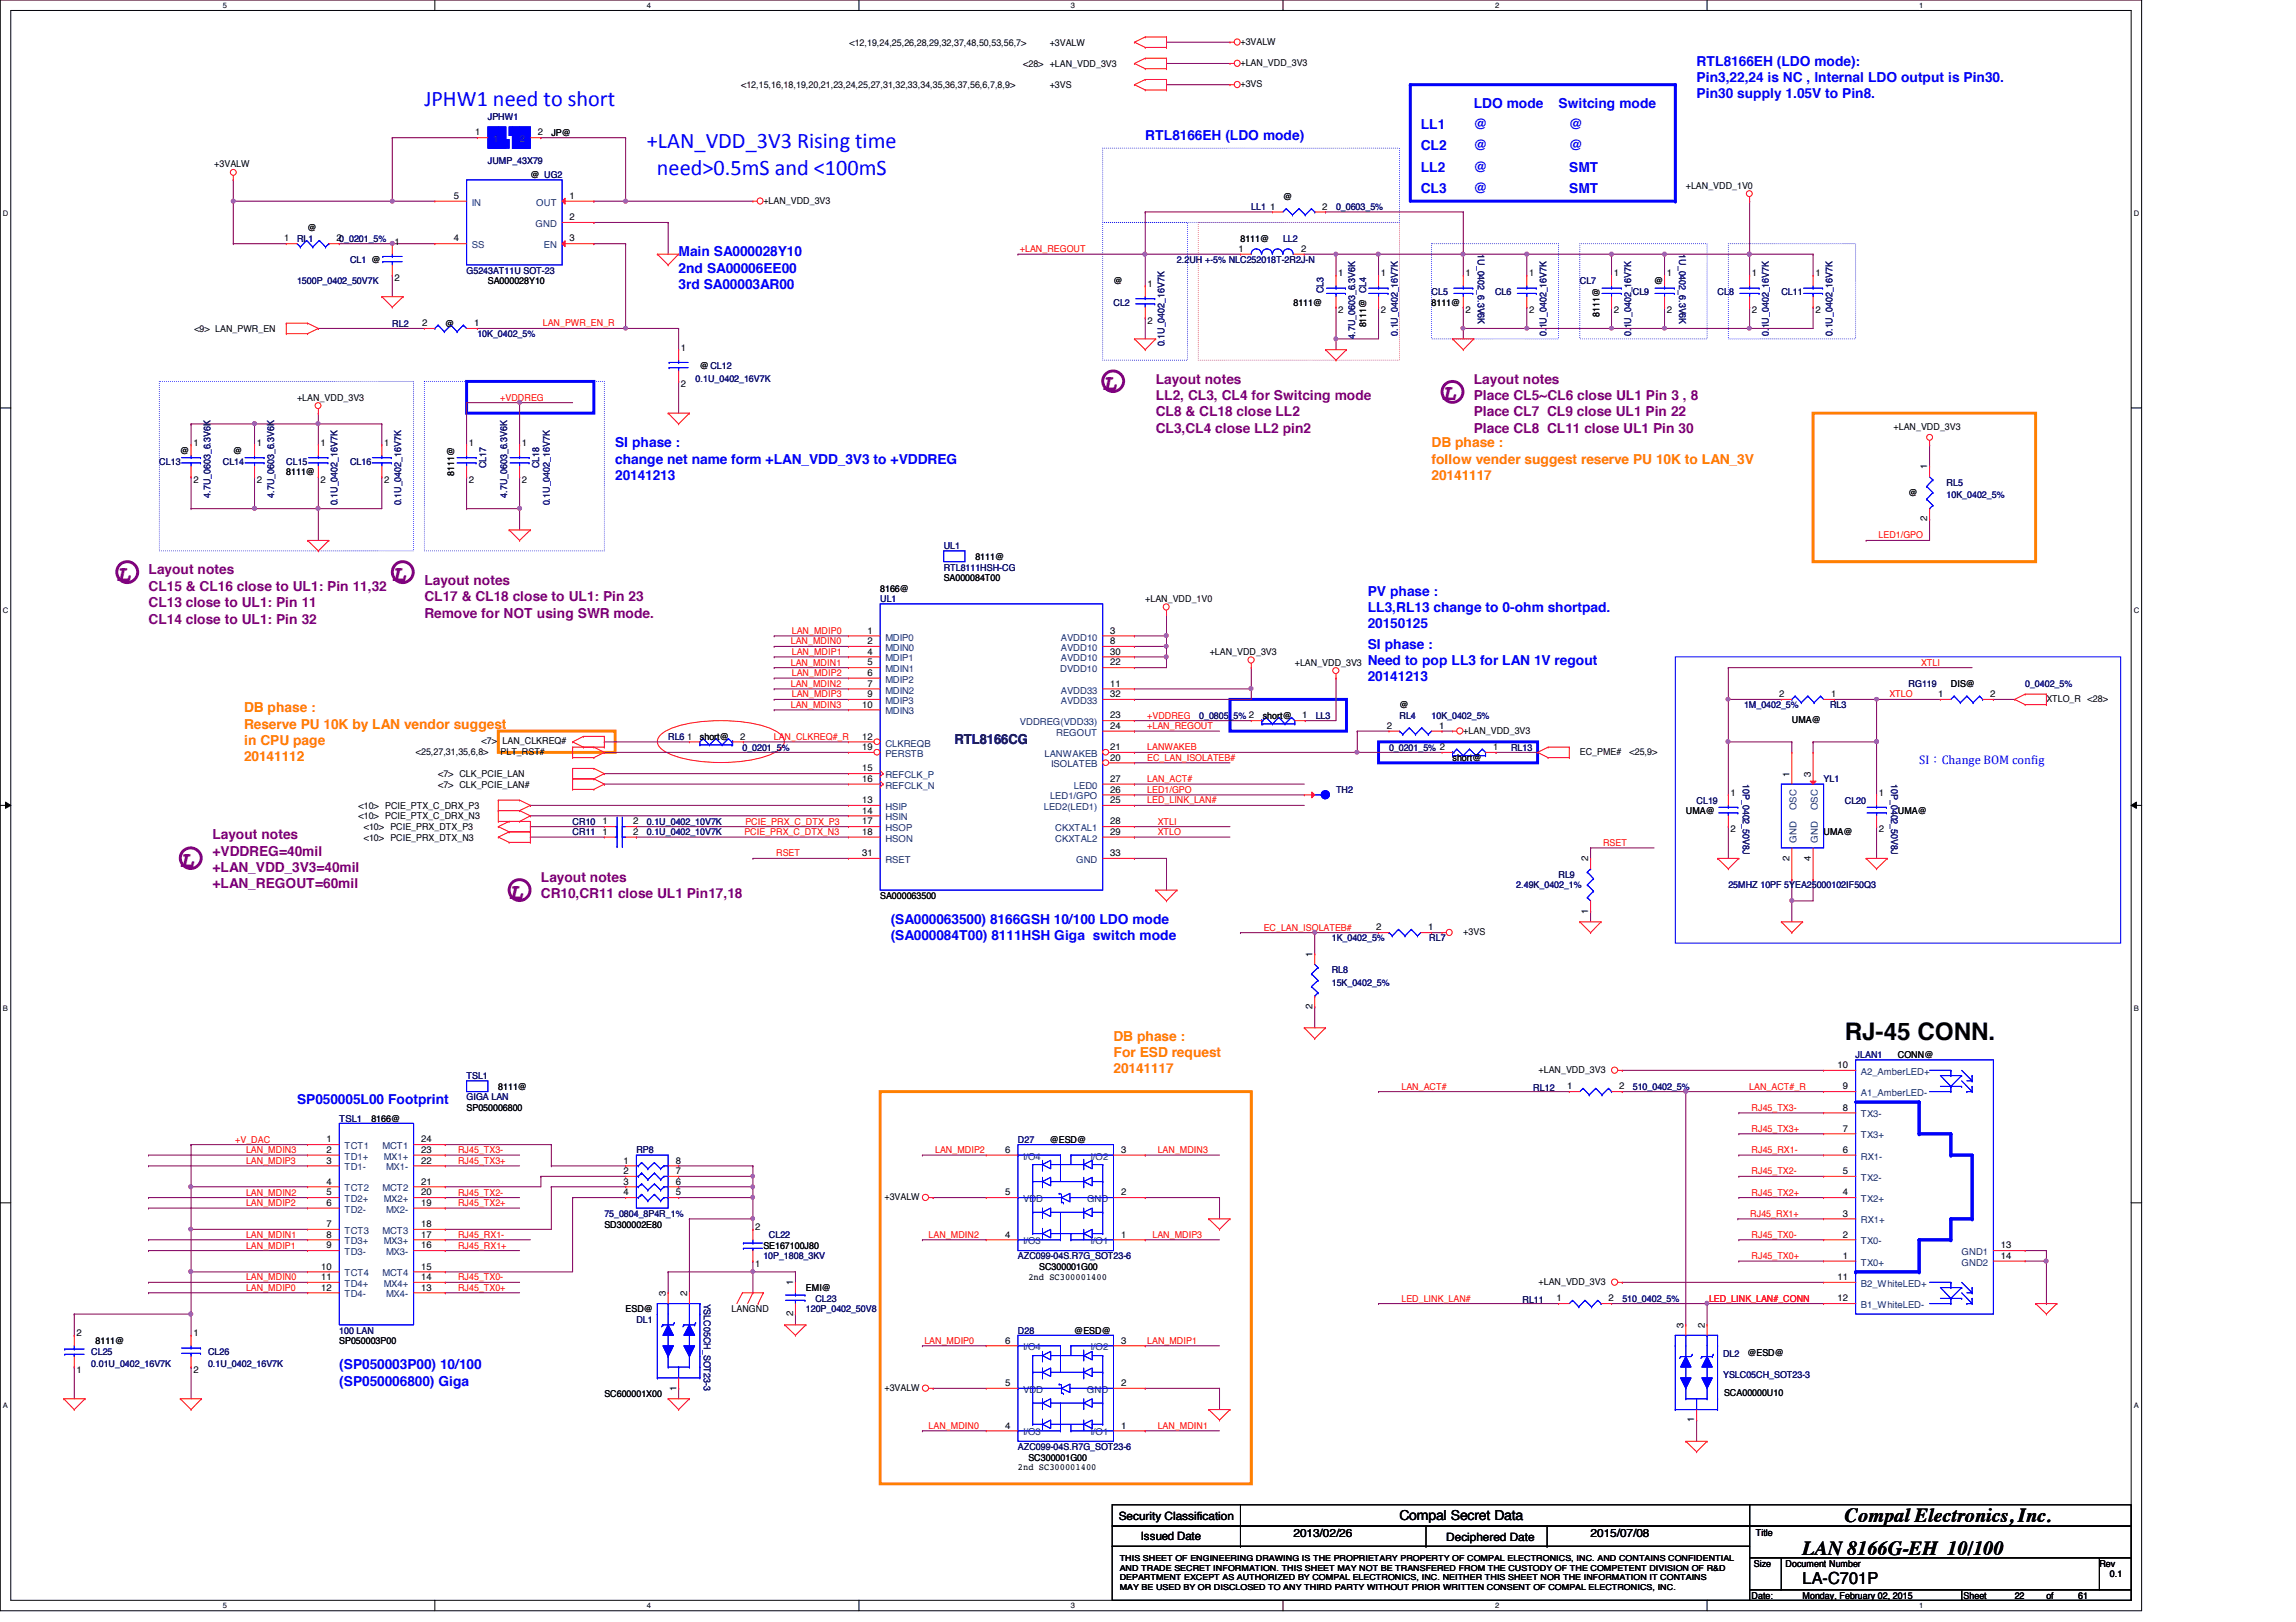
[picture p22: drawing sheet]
<svg xmlns="http://www.w3.org/2000/svg" width="297mm" height="210mm" viewBox="0 0 297 210" stroke-linecap="round" stroke-linejoin="round" font-family="sans-serif">
<defs><g id="words">
<text font-size="3.1" x="238.7" y="134.6">RJ-45 CONN.</text>
<g font-size="2.9" fill="#00f">
<text x="54.9" y="13.7">JPHW1 need to short</text>
<text x="83.7" y="19.2">+LAN_VDD_3V3 Rising time</text>
<text x="85" y="22.7">need&gt;0.5mS and &lt;100mS</text>
</g>
<g font-size="2.9" fill="#800080">
<text x="142.7" y="50.5">L</text>
<text x="186.6" y="51.8">L</text>
<text x="15.1" y="75.1">L</text>
<text x="50.8" y="75.1">L</text>
<text x="23.3" y="112.2">L</text>
<text x="65.9" y="116.3">L</text>
</g>
<g font-size="2.6">
<text x="238.7" y="197">Compal Electronics, Inc.</text>
<text x="233.2" y="201.2">LAN 8166G-EH 10/100</text>
</g>
<text font-size="2.2" x="233.2" y="205">LA-C701P</text>
<g font-size="1.8" fill="#00f">
<text x="219.5" y="8.5">RTL8166EH (LDO mode):</text>
<text x="219.5" y="10.6">Pin3,22,24 is NC , Internal LDO output is Pin30.</text>
<text x="183.8" y="16.7">LL1</text>
<text x="190.7" y="14">LDO mode</text>
<text x="190.7" y="16.7">@</text>
<text x="201.6" y="14">Switcing mode</text>
<text x="203" y="16.7">@</text>
<text x="219.5" y="12.7">Pin30 supply 1.05V to Pin8.</text>
<text x="148.2" y="18.1">RTL8166EH (LDO mode)</text>
<text x="183.8" y="19.5">CL2</text>
<text x="183.8" y="22.2">LL2</text>
<text x="190.7" y="19.5">@</text>
<text x="190.7" y="22.2">@</text>
<text x="203" y="19.5">@</text>
<text x="203" y="22.2">SMT</text>
<text x="183.8" y="24.9">CL3</text>
<text x="190.7" y="24.9">@</text>
<text x="203" y="24.9">SMT</text>
<text x="87.8" y="33.2">Main SA000028Y10</text>
<text x="87.8" y="35.3">2nd SA00006EE00</text>
<text x="87.8" y="37.4">3rd SA00003AR00</text>
<text x="79.6" y="57.9">SI phase :</text>
<text x="79.6" y="60">change net name form +LAN_VDD_3V3 to +VDDREG</text>
<text x="79.6" y="62.1">20141213</text>
<text x="176.9" y="77.1">PV phase :</text>
<text x="176.9" y="83.9">SI phase :</text>
<text x="176.9" y="79.2">LL3,RL13 change to 0-ohm shortpad.</text>
<text x="176.9" y="81.3">20150125</text>
<text x="176.9" y="86.1">Need to pop LL3 for LAN 1V regout</text>
<text x="176.9" y="88.2">20141213</text>
<text x="115.2" y="119.6">(SA000063500) 8166GSH 10/100 LDO mode</text>
<text x="115.2" y="121.7">(SA000084T00) 8111HSH Giga switch mode</text>
<text x="38.4" y="142.9">SP050005L00 Footprint</text>
<text x="43.9" y="177.2">(SP050003P00) 10/100</text>
<text x="43.9" y="179.3">(SP050006800) Giga</text>
</g>
<g font-size="1.8" fill="#800080">
<text x="149.5" y="49.7">Layout notes</text>
<text x="149.5" y="51.8">LL2, CL3, CL4 for Switcing mode</text>
<text x="149.5" y="53.9">CL8 &amp; CL18 close LL2</text>
<text x="190.7" y="49.7">Layout notes</text>
<text x="190.7" y="51.8">Place CL5~CL6 close UL1 Pin 3 , 8</text>
<text x="190.7" y="53.9">Place CL7 CL9 close UL1 Pin 22</text>
<text x="149.5" y="56">CL3,CL4 close LL2 pin2</text>
<text x="190.7" y="56">Place CL8 CL11 close UL1 Pin 30</text>
<text x="19.2" y="74.3">Layout notes</text>
<text x="19.2" y="76.5">CL15 &amp; CL16 close to UL1: Pin 11,32</text>
<text x="54.9" y="75.7">Layout notes</text>
<text x="54.9" y="77.8">CL17 &amp; CL18 close to UL1: Pin 23</text>
<text x="19.2" y="78.6">CL13 close to UL1: Pin 11</text>
<text x="19.2" y="80.7">CL14 close to UL1: Pin 32</text>
<text x="54.9" y="79.9">Remove for NOT using SWR mode.</text>
<text x="27.5" y="108.6">Layout notes</text>
<text x="27.5" y="110.7">+VDDREG=40mil</text>
<text x="27.5" y="112.9">+LAN_VDD_3V3=40mil</text>
<text x="27.5" y="115">+LAN_REGOUT=60mil</text>
<text x="70" y="114.1">Layout notes</text>
<text x="70" y="116.2">CR10,CR11 close UL1 Pin17,18</text>
</g>
<g font-size="1.8" fill="#ff8000">
<text x="185.2" y="57.9">DB phase :</text>
<text x="185.2" y="60">follow vender suggest reserve PU 10K to LAN_3V</text>
<text x="185.2" y="62.1">20141117</text>
<text x="31.6" y="92.2">DB phase :</text>
<text x="31.6" y="94.3">Reserve PU 10K by LAN vendor suggest</text>
<text x="31.6" y="96.4">in CPU page</text>
<text x="31.6" y="98.5">20141112</text>
<text x="144.1" y="134.7">DB phase :</text>
<text x="144.1" y="136.8">For ESD request</text>
<text x="144.1" y="138.9">20141117</text>
</g>
<text font-size="1.8" fill="#000080" x="123.5" y="96.3">RTL8166CG</text>
<text font-size="1.8" x="181.1" y="196.8">Compal Secret Data</text>
<text font-size="1.6" fill="#00f" x="248.3" y="98.9">SI：Change BOM con/ig</text>
<g font-size="1.5">
<text x="144.7" y="196.6">Security Classification</text>
<text x="147.6" y="199.3">Issued Date</text>
<text x="167.3" y="198.8">2013/02/26</text>
<text x="187.1" y="199.4">Deciphered Date</text>
<text x="205.8" y="198.8">2015/07/08</text>
</g>
<g font-size="1.2">
<text x="109.9" y="5.9">&lt;12,19,24,25,26,28,29,32,37,48,50,53,56,7&gt;</text>
<text x="135.8" y="5.9">+3VALW</text>
<text x="160.5" y="5.8">+3VALW</text>
<text x="95.9" y="11.4">&lt;12,15,16,18,19,20,21,23,24,25,27,31,32,33,34,35,36,37,56,6,7,8,9&gt;</text>
<text x="132.4" y="8.7">&lt;28&gt; +LAN_VDD_3V3</text>
<text x="135.8" y="11.4">+3VS</text>
<text x="160.5" y="8.6">+LAN_VDD_3V3</text>
<text x="160.5" y="11.3">+3VS</text>
<text x="61.5" y="17.5">1</text>
<text x="69.6" y="17.5">2</text>
<text x="71.3" y="17.6">JP@</text>
<text x="27.7" y="21.5">+3VALW</text>
<text x="68.6" y="23.1">@ UG2</text>
<text x="39.8" y="29.9">@</text>
<text x="58.7" y="25.7">5</text>
<text x="73.7" y="25.7">1</text>
<text x="73.7" y="28.5">2</text>
<text x="98.8" y="26.4">+LAN_VDD_3V3</text>
<text x="164.3" y="27.1">1</text>
<text x="166" y="25.8">@</text>
<text x="171.1" y="27.1">2</text>
<text x="218.1" y="24.4">+LAN_VDD_1V0</text>
<text x="36.8" y="31.2">1</text>
<text x="43.5" y="31.2">20_0201_5%</text>
<text x="51.1" y="31.7">1</text>
<text x="58.7" y="31.2">4</text>
<text x="73.7" y="31.2">3</text>
<text x="160.2" y="32.6">1</text>
<text x="160.5" y="31.3">8111@</text>
<text x="168.3" y="32.6">2</text>
<text x="173.1" y="35.8">1</text>
<text x="178.6" y="35.8">1</text>
<text x="189.6" y="35.8">1</text>
<text x="197.8" y="35.8">1</text>
<text x="208.8" y="35.8">1</text>
<text x="215.6" y="35.8">1</text>
<text x="226.6" y="35.8">1</text>
<text x="234.9" y="35.8">1</text>
<text x="51.1" y="36.4">2</text>
<text x="63.1" y="36.8">SA000028Y10</text>
<text x="144.1" y="36.8">@</text>
<text x="148.5" y="37.2">1</text>
<text x="148.5" y="41.9">2</text>
<text x="167.3" y="39.5">8111@</text>
<text x="173.1" y="40.5">2</text>
<text x="178.6" y="40.5">2</text>
<text x="185.2" y="39.5">8111@</text>
<text x="189.6" y="40.5">2</text>
<text x="197.8" y="40.5">2</text>
<text x="206.9" y="41" transform="rotate(-90 206.9 41)">8111@</text>
<text x="208.8" y="40.5">2</text>
<text x="214" y="36.8">@</text>
<text x="215.6" y="40.5">2</text>
<text x="226.6" y="40.5">2</text>
<text x="234.9" y="40.5">2</text>
<text x="25.1" y="43">&lt;9&gt; LAN_PWR_EN</text>
<text x="54.6" y="42.2">2</text>
<text x="57.6" y="42.3">@</text>
<text x="61.3" y="42.2">1</text>
<text x="88.1" y="45.4">1</text>
<text x="90.5" y="47.8">@CL12</text>
<text x="176.7" y="42.4" transform="rotate(-90 176.7 42.4)">8111@ CL4</text>
<text x="38.4" y="51.9">+LAN_VDD_3V3</text>
<text x="88.1" y="50.1">2</text>
<text x="23.3" y="58.7">@</text>
<text x="25" y="57.7">1</text>
<text x="30.2" y="58.7">@</text>
<text x="33.2" y="57.7">1</text>
<text x="41.5" y="57.7">1</text>
<text x="49.7" y="57.7">1</text>
<text x="60.7" y="57.7">1</text>
<text x="67.5" y="57.7">1</text>
<text x="245" y="55.7">+LAN_VDD_3V3</text>
<text x="25" y="62.4">2</text>
<text x="33.2" y="62.4">2</text>
<text x="37" y="61.5">8111@</text>
<text x="41.5" y="62.4">2</text>
<text x="49.7" y="62.4">2</text>
<text x="58.8" y="61.6" transform="rotate(-90 58.8 61.6)">8111@</text>
<text x="60.7" y="62.4">2</text>
<text x="67.5" y="62.4">2</text>
<text x="246.9" y="64.2">@</text>
<text x="249.3" y="60.7" transform="rotate(-90 249.3 60.7)">1</text>
<text x="249.3" y="67.5" transform="rotate(-90 249.3 67.5)">2</text>
<text x="113.9" y="76.6">8166@</text>
<text x="122.1" y="75.2">SA000084T00</text>
<text x="126.2" y="72.4">8111@</text>
<text x="148.2" y="77.9">+LAN_VDD_1V0</text>
<text x="112.2" y="82">1</text>
<text x="112.2" y="83.4">2</text>
<text x="143.6" y="82">3</text>
<text x="143.6" y="83.4">8</text>
<text x="112.2" y="84.7">4</text>
<text x="112.2" y="86.1">5</text>
<text x="112.2" y="87.5">6</text>
<text x="112.2" y="88.9">7</text>
<text x="143.6" y="86.1">22</text>
<text x="143.6" y="84.7">30</text>
<text x="143.6" y="88.9">11</text>
<text x="156.5" y="84.8">+LAN_VDD_3V3</text>
<text x="167.5" y="86.1">+LAN_VDD_3V3</text>
<text x="252.4" y="88.9">DIS@</text>
<text x="88.9" y="95.7">1</text>
<text x="90.5" y="95.8">short@</text>
<text x="95.8" y="95.7">2</text>
<text x="111.5" y="95.7">12</text>
<text x="111.5" y="91.6">10</text>
<text x="112.2" y="90.2">9</text>
<text x="143.6" y="94.3">24</text>
<text x="143.6" y="93">23</text>
<text x="143.6" y="90.2">32</text>
<text x="163.4" y="93">short@</text>
<text x="168.5" y="93">1</text>
<text x="179.4" y="94.3">2</text>
<text x="181.1" y="91.7">@</text>
<text x="186.2" y="94.3">1</text>
<text x="189.3" y="95">+LAN_VDD_3V3</text>
<text x="230.2" y="90.2">2</text>
<text x="231.8" y="93.6">UMA@</text>
<text x="236.9" y="90.2">1</text>
<text x="250.7" y="90.2">1</text>
<text x="257.5" y="90.2">2</text>
<text x="264.7" y="90.8">XTLO_R</text>
<text x="270.1" y="90.8">&lt;28&gt;</text>
<text x="53.8" y="97.7">&lt;25,27,31,35,6,8&gt;</text>
<text x="56.7" y="100.6">&lt;7&gt; CLK_PCIE_LAN</text>
<text x="56.7" y="101.9">&lt;7&gt; CLK_PCIE_LAN#</text>
<text x="62.3" y="96.3">&lt;7&gt;</text>
<text x="64.8" y="97.7">PLT_RST#</text>
<text x="65" y="96.3">LAN_CLKREQ#</text>
<text x="111.5" y="99.8">15</text>
<text x="111.5" y="101.2">16</text>
<text x="111.5" y="97.1">19</text>
<text x="143.6" y="98.4">20</text>
<text x="143.6" y="97.1">21</text>
<text x="143.6" y="101.2">27</text>
<text x="187.9" y="98.5">short@</text>
<text x="193.2" y="97.1">1</text>
<text x="204.4" y="97.7">EC_PME#</text>
<text x="210.8" y="97.7">&lt;25,9&gt;</text>
<text x="231.5" y="100.5" transform="rotate(-90 231.5 100.5)">1</text>
<text x="234.3" y="100.5" transform="rotate(-90 234.3 100.5)">3</text>
<text x="46.4" y="104.7">&lt;10&gt; PCIE_PTX_C_DRX_P3</text>
<text x="46.4" y="106">&lt;10&gt; PCIE_PTX_C_DRX_N3</text>
<text x="47.1" y="107.4">&lt;10&gt; PCIE_PRX_DTX_P3</text>
<text x="77.9" y="106.7">1</text>
<text x="81.9" y="106.7">2</text>
<text x="111.5" y="103.9">13</text>
<text x="111.5" y="105.3">14</text>
<text x="111.5" y="106.7">17</text>
<text x="143.6" y="103.9">25</text>
<text x="143.6" y="106.7">28</text>
<text x="143.6" y="102.6">26</text>
<text x="218.1" y="105.4">UMA@</text>
<text x="223.9" y="103">1</text>
<text x="223.9" y="107.7">2</text>
<text x="243.1" y="103">1</text>
<text x="243.1" y="107.7">2</text>
<text x="245.5" y="105.4">UMA@</text>
<text x="47.1" y="108.8">&lt;10&gt; PCIE_PRX_DTX_N3</text>
<text x="77.9" y="108">1</text>
<text x="81.9" y="108">2</text>
<text x="111.5" y="108">18</text>
<text x="111.5" y="110.8">31</text>
<text x="143.6" y="108">29</text>
<text x="143.6" y="110.8">33</text>
<text x="205.5" y="111.5" transform="rotate(-90 205.5 111.5)">2</text>
<text x="231.5" y="111.4" transform="rotate(-90 231.5 111.4)">2</text>
<text x="234.3" y="111.4" transform="rotate(-90 234.3 111.4)">4</text>
<text x="235.9" y="108.1">UMA@</text>
<text x="113.9" y="116.3">SA000063500</text>
<text x="205.5" y="118.2" transform="rotate(-90 205.5 118.2)">1</text>
<text x="169.8" y="123.8" transform="rotate(-90 169.8 123.8)">1</text>
<text x="178.1" y="120.4">2</text>
<text x="184.8" y="120.4">1</text>
<text x="189.3" y="121">+3VS</text>
<text x="169.8" y="130.6" transform="rotate(-90 169.8 130.6)">2</text>
<text x="245.5" y="136.9">CONN@</text>
<text x="60.4" y="143.8">SP050006800</text>
<text x="64.5" y="141">8111@</text>
<text x="199" y="138.9">+LAN_VDD_3V3</text>
<text x="202.7" y="141">1</text>
<text x="209.5" y="141">2</text>
<text x="237.7" y="138.2">10</text>
<text x="238.4" y="143.7">8</text>
<text x="238.4" y="141">9</text>
<text x="42.2" y="147.8">1</text>
<text x="42.2" y="149.2">2</text>
<text x="48" y="145.2">8166@</text>
<text x="54.5" y="149.2">23</text>
<text x="54.5" y="147.8">24</text>
<text x="130" y="149.2">6</text>
<text x="135.8" y="147.9">@ESD@</text>
<text x="145" y="149.2">3</text>
<text x="238.4" y="149.2">6</text>
<text x="238.4" y="146.4">7</text>
<text x="42.2" y="150.6">3</text>
<text x="42.2" y="153.3">4</text>
<text x="42.2" y="154.7">5</text>
<text x="54.5" y="154.7">20</text>
<text x="54.5" y="153.3">21</text>
<text x="54.5" y="150.6">22</text>
<text x="80.7" y="150.6">1</text>
<text x="80.7" y="151.9">2</text>
<text x="80.7" y="153.3">3</text>
<text x="80.7" y="154.7">4</text>
<text x="87.4" y="150.6">8</text>
<text x="87.4" y="151.9">7</text>
<text x="87.4" y="153.3">6</text>
<text x="87.4" y="154.7">5</text>
<text x="114.4" y="155.3">+3VALW</text>
<text x="130" y="154.7">5</text>
<text x="145" y="154.7">2</text>
<text x="238.4" y="154.7">4</text>
<text x="238.4" y="151.9">5</text>
<text x="42.2" y="156">6</text>
<text x="42.2" y="158.8">7</text>
<text x="42.2" y="160.1">8</text>
<text x="42.2" y="161.5">9</text>
<text x="54.5" y="161.5">16</text>
<text x="54.5" y="160.1">17</text>
<text x="54.5" y="158.8">18</text>
<text x="54.5" y="156">19</text>
<text x="78.2" y="158.9">SD300002E80</text>
<text x="97.7" y="159.2">2</text>
<text x="98.8" y="161.6">SE167100J80</text>
<text x="130" y="160.1">4</text>
<text x="145" y="160.1">1</text>
<text x="238.4" y="160.1">2</text>
<text x="238.4" y="157.4">3</text>
<text x="258.9" y="161.5">13</text>
<text x="41.6" y="164.3">10</text>
<text x="41.6" y="165.7">11</text>
<text x="41.6" y="167">12</text>
<text x="54.5" y="167">13</text>
<text x="54.5" y="165.7">14</text>
<text x="54.5" y="164.3">15</text>
<text x="86.1" y="167.7" transform="rotate(-90 86.1 167.7)">3</text>
<text x="88.9" y="167.7" transform="rotate(-90 88.9 167.7)">2</text>
<text x="97.7" y="164">1</text>
<text x="102.6" y="166.3" transform="rotate(-90 102.6 166.3)">1</text>
<text x="104.3" y="167.1">EMI@</text>
<text x="133.1" y="165.6">2nd SC300001400</text>
<text x="134.4" y="164.3">SC300001G00</text>
<text x="199" y="166.3">+LAN_VDD_3V3</text>
<text x="237.7" y="165.7">11</text>
<text x="238.4" y="162.9">1</text>
<text x="258.9" y="162.9">14</text>
<text x="9.9" y="172.9">2</text>
<text x="12.4" y="173.9">8111@</text>
<text x="25" y="172.9">1</text>
<text x="43.9" y="173.9">SP050003P00</text>
<text x="80.9" y="169.8">ESD@</text>
<text x="94.7" y="169.8">LANGND</text>
<text x="102.6" y="170.3" transform="rotate(-90 102.6 170.3)">2</text>
<text x="130" y="173.9">6</text>
<text x="139" y="172.6">@ESD@</text>
<text x="145" y="173.9">3</text>
<text x="201.4" y="168.4">1</text>
<text x="208.1" y="168.4">2</text>
<text x="217.8" y="171.8" transform="rotate(-90 217.8 171.8)">3</text>
<text x="220.6" y="171.8" transform="rotate(-90 220.6 171.8)">2</text>
<text x="237.7" y="168.4">12</text>
<text x="9.9" y="177.7">1</text>
<text x="25" y="177.7">2</text>
<text x="87.5" y="180" transform="rotate(-90 87.5 180)">1</text>
<text x="130" y="179.4">5</text>
<text x="145" y="179.4">2</text>
<text x="226.1" y="175.5">@ESD@</text>
<text x="78.2" y="180.8">SC600001X00</text>
<text x="114.4" y="180">+3VALW</text>
<text x="130" y="184.9">4</text>
<text x="145" y="184.9">1</text>
<text x="219.2" y="184.1" transform="rotate(-90 219.2 184.1)">1</text>
<text x="223.1" y="180.7">SCA00000U10</text>
<text x="131.7" y="190.3">2nd SC300001400</text>
<text x="133.1" y="189">SC300001G00</text>
<text x="226.9" y="202.7">Size</text>
<text x="227.2" y="198.8">Title</text>
<text x="231" y="202.7">Document Number</text>
<text x="271.6" y="202.7">Rev</text>
<text x="226.6" y="206.9">Date:</text>
<text x="233.2" y="206.9">Monday, February 02, 2015</text>
<text x="254" y="206.9">Sheet</text>
<text x="260.6" y="206.9">22</text>
<text x="264.7" y="206.9">of</text>
<text x="268.9" y="206.9">61</text>
<text x="273" y="204.1">0.1</text>
</g>
<g font-size="1.2" fill="#000080">
<text x="63.1" y="15.5">JPHW1</text>
<text x="63.1" y="21.2">JUMP_43X79</text>
<text x="161.9" y="27.2">LL1</text>
<text x="172.8" y="27.2">0_0603_5%</text>
<text x="38.4" y="31.3">RL1</text>
<text x="45.3" y="34">CL1 @</text>
<text x="60.4" y="35.4">G5243AT11U SOT-23</text>
<text x="152.3" y="34">2.2UH +-5% NLC252018T-2R2J-N</text>
<text x="166" y="31.3">LL2</text>
<text x="191.2" y="32.9" transform="rotate(90 191.2 32.9)">1U_0402_6.3V6K</text>
<text x="217.3" y="32.9" transform="rotate(90 217.3 32.9)">1U_0402_6.3V6K</text>
<text x="38.4" y="36.8">1500P_0402_50V7K</text>
<text x="144.1" y="39.5">CL2</text>
<text x="171.2" y="38" transform="rotate(-90 171.2 38)">CL3</text>
<text x="185.2" y="38.1">CL5</text>
<text x="193.4" y="38.1">CL6</text>
<text x="204.4" y="36.8">CL7</text>
<text x="211.2" y="38.1">CL9</text>
<text x="222.2" y="38.1">CL8</text>
<text x="230.5" y="38.1">CL11</text>
<text x="50.8" y="42.3">RL2</text>
<text x="61.8" y="43.6">10K_0402_5%</text>
<text x="150.7" y="44.8" transform="rotate(-90 150.7 44.8)">0.1U_0402_16V7K</text>
<text x="175.3" y="43.9" transform="rotate(-90 175.3 43.9)">4.7U_0603_6.3V6K</text>
<text x="180.8" y="43.5" transform="rotate(-90 180.8 43.5)">0.1U_0402_16V7K</text>
<text x="200.1" y="43.5" transform="rotate(-90 200.1 43.5)">0.1U_0402_16V7K</text>
<text x="211" y="43.5" transform="rotate(-90 211 43.5)">0.1U_0402_16V7K</text>
<text x="228.9" y="43.5" transform="rotate(-90 228.9 43.5)">0.1U_0402_16V7K</text>
<text x="237.1" y="43.5" transform="rotate(-90 237.1 43.5)">0.1U_0402_16V7K</text>
<text x="90" y="49.4">0.1U_0402_16V7K</text>
<text x="20.6" y="60.1">CL13</text>
<text x="27.2" y="64.4" transform="rotate(-90 27.2 64.4)">4.7U_0603_6.3V6K</text>
<text x="28.8" y="60.1">CL14</text>
<text x="35.5" y="64.4" transform="rotate(-90 35.5 64.4)">4.7U_0603_6.3V6K</text>
<text x="37" y="60.1">CL15</text>
<text x="43.7" y="65.4" transform="rotate(-90 43.7 65.4)">0.1U_0402_16V7K</text>
<text x="45.3" y="60.1">CL16</text>
<text x="51.9" y="65.4" transform="rotate(-90 51.9 65.4)">0.1U_0402_16V7K</text>
<text x="62.9" y="60.6" transform="rotate(-90 62.9 60.6)">CL17</text>
<text x="65.6" y="64.4" transform="rotate(-90 65.6 64.4)">4.7U_0603_6.3V6K</text>
<text x="69.8" y="60.6" transform="rotate(-90 69.8 60.6)">CL18</text>
<text x="71.1" y="65.4" transform="rotate(-90 71.1 65.4)">0.1U_0402_16V7K</text>
<text x="251.8" y="62.9">RL5</text>
<text x="251.8" y="64.5">10K_0402_5%</text>
<text x="122.1" y="71.1">UL1</text>
<text x="113.9" y="77.9">UL1</text>
<text x="122.1" y="73.8">RTL8111HSH-CG</text>
<text x="246.9" y="88.9">RG119</text>
<text x="262" y="88.9">0_0402_5%</text>
<text x="86.4" y="95.8">RL6</text>
<text x="155.1" y="93">0_0805_5% 2</text>
<text x="170.2" y="93">LL3</text>
<text x="181.1" y="93">RL4</text>
<text x="185.2" y="93">10K_0402_5%</text>
<text x="225.6" y="91.7">1M_0402_5%</text>
<text x="236.8" y="91.7">RL3</text>
<text x="96.1" y="97.2">0_0201_5%</text>
<text x="179.7" y="97.2">0_0201_5% 2</text>
<text x="195.5" y="97.2">RL13</text>
<text x="225.5" y="101.5" transform="rotate(90 225.5 101.5)">10P_0402_50V8J</text>
<text x="235.9" y="101.3">YL1</text>
<text x="244.7" y="101.5" transform="rotate(90 244.7 101.5)">10P_0402_50V8J</text>
<text x="74.1" y="106.7">CR10</text>
<text x="83.7" y="106.7">0.1U_0402_10V7K</text>
<text x="172.8" y="102.6">TH2</text>
<text x="219.5" y="104">CL19</text>
<text x="238.7" y="104">CL20</text>
<text x="74.1" y="108.1">CR11</text>
<text x="83.7" y="108.1">0.1U_0402_10V7K</text>
<text x="201.6" y="113.6">RL9</text>
<text x="196.2" y="115">2.49K_0402_1%</text>
<text x="223.6" y="115">25MHZ 10PF 5YEA25000102IF50Q3</text>
<text x="172.3" y="121.8">1K_0402_5%</text>
<text x="172.3" y="125.9">RL8</text>
<text x="184.9" y="121.8">RL7</text>
<text x="172.3" y="127.6">15K_0402_5%</text>
<text x="240.1" y="136.9">JLAN1</text>
<text x="60.4" y="139.7">TSL1</text>
<text x="60.4" y="142.4">GIGA LAN</text>
<text x="198.4" y="141.2">RL12</text>
<text x="211.2" y="141">510_0402_5%</text>
<text x="43.9" y="145.2">TSL1</text>
<text x="82.3" y="149.3">RP8</text>
<text x="131.7" y="147.9">D27</text>
<text x="78.2" y="157.5">75_0804_8P4R_1%</text>
<text x="99.5" y="160.2">CL22</text>
<text x="98.8" y="163">10P_1808_3KV</text>
<text x="131.7" y="163">AZC099-04S.R7G_SOT23-6</text>
<text x="43.9" y="172.6">100 LAN</text>
<text x="82.3" y="171.2">DL1</text>
<text x="91.1" y="168.7" transform="rotate(90 91.1 168.7)">YSLC05CH_SOT23-3</text>
<text x="104.3" y="169.8">120P_0402_50V8</text>
<text x="105.5" y="168.4">CL23</text>
<text x="131.7" y="172.6">D28</text>
<text x="197" y="168.6">RL11</text>
<text x="209.9" y="168.4">510_0402_5%</text>
<text x="11.8" y="175.3">CL25</text>
<text x="11.8" y="177">0.01U_0402_16V7K</text>
<text x="26.9" y="175.3">CL26</text>
<text x="26.9" y="177">0.1U_0402_16V7K</text>
<text x="222.9" y="175.6">DL2</text>
<text x="222.9" y="178.4">YSLC05CH_SOT23-3</text>
<text x="131.7" y="187.7">AZC099-04S.R7G_SOT23-6</text>
</g>
<g font-size="1.2" fill="#004080">
<text x="63.8" y="18.4">1</text>
<text x="67.3" y="18.4">2</text>
<text x="61" y="26.6">IN</text>
<text x="69.3" y="29.4">GND</text>
<text x="69.4" y="26.6">OUT</text>
<text x="61" y="32.1">SS</text>
<text x="70.4" y="32.1">EN</text>
<text x="114.6" y="82.9">MDIP0</text>
<text x="137.2" y="82.9">AVDD10</text>
<text x="114.6" y="84.2">MDIN0</text>
<text x="114.6" y="85.6">MDIP1</text>
<text x="114.6" y="87">MDIN1</text>
<text x="114.6" y="88.3">MDIP2</text>
<text x="114.6" y="89.7">MDIN2</text>
<text x="137.2" y="87">DVDD10</text>
<text x="137.2" y="84.2">AVDD10</text>
<text x="137.2" y="85.6">AVDD10</text>
<text x="137.2" y="89.7">AVDD33</text>
<text x="114.6" y="91.1">MDIP3</text>
<text x="114.6" y="92.5">MDIN3</text>
<text x="131.9" y="93.9">VDDREG(VDD33)</text>
<text x="136.6" y="95.2">REGOUT</text>
<text x="137.2" y="91.1">AVDD33</text>
<text x="114.6" y="100.7">REFCLK_P</text>
<text x="114.6" y="96.6">CLKREQB</text>
<text x="114.6" y="98">PERSTB</text>
<text x="135.1" y="98">LANWAKEB</text>
<text x="136" y="99.3">ISOLATEB</text>
<text x="114.6" y="104.8">HSIP</text>
<text x="114.6" y="106.2">HSIN</text>
<text x="114.6" y="102.1">REFCLK_N</text>
<text x="114.6" y="107.6">HSOP</text>
<text x="135" y="104.8">LED2(LED1)</text>
<text x="135.8" y="103.5">LED1/GPO</text>
<text x="136.5" y="107.6">CKXTAL1</text>
<text x="138.9" y="102.1">LED0</text>
<text x="232.4" y="104.9" transform="rotate(-90 232.4 104.9)">OSC</text>
<text x="235.2" y="104.9" transform="rotate(-90 235.2 104.9)">OSC</text>
<text x="114.6" y="108.9">HSON</text>
<text x="114.6" y="111.7">RSET</text>
<text x="136.5" y="108.9">CKXTAL2</text>
<text x="139.2" y="111.7">GND</text>
<text x="232.4" y="109.1" transform="rotate(-90 232.4 109.1)">GND</text>
<text x="235.2" y="109.1" transform="rotate(-90 235.2 109.1)">GND</text>
<text x="240.7" y="141.9">A1_AmberLED-</text>
<text x="240.7" y="139.1">A2_AmberLED+</text>
<text x="44.6" y="148.7">TCT1</text>
<text x="49.5" y="148.7">MCT1</text>
<text x="240.7" y="147.3">TX3+</text>
<text x="240.7" y="144.6">TX3-</text>
<text x="44.6" y="150.1">TD1+</text>
<text x="44.6" y="151.5">TD1-</text>
<text x="44.6" y="154.2">TCT2</text>
<text x="44.6" y="155.6">TD2+</text>
<text x="49.5" y="154.2">MCT2</text>
<text x="49.7" y="155.6">MX2+</text>
<text x="49.7" y="150.1">MX1+</text>
<text x="49.9" y="151.5">MX1-</text>
<text x="132.4" y="150.1">I/O4</text>
<text x="132.4" y="155.6">VDD</text>
<text x="140.6" y="155.6">GND</text>
<text x="141.1" y="150.1">I/O2</text>
<text x="240.7" y="155.6">TX2+</text>
<text x="240.7" y="152.8">TX2-</text>
<text x="240.7" y="150.1">RX1-</text>
<text x="44.6" y="156.9">TD2-</text>
<text x="44.6" y="159.7">TCT3</text>
<text x="44.6" y="161">TD3+</text>
<text x="49.5" y="159.7">MCT3</text>
<text x="49.7" y="161">MX3+</text>
<text x="49.9" y="156.9">MX2-</text>
<text x="132.4" y="161">I/O3</text>
<text x="141.1" y="161">I/O1</text>
<text x="240.7" y="161">TX0-</text>
<text x="240.7" y="158.3">RX1+</text>
<text x="44.6" y="162.4">TD3-</text>
<text x="44.6" y="165.2">TCT4</text>
<text x="44.6" y="166.5">TD4+</text>
<text x="44.6" y="167.9">TD4-</text>
<text x="49.5" y="165.2">MCT4</text>
<text x="49.7" y="166.5">MX4+</text>
<text x="49.9" y="167.9">MX4-</text>
<text x="49.9" y="162.4">MX3-</text>
<text x="240.7" y="163.8">TX0+</text>
<text x="240.7" y="166.5">B2_WhiteLED+</text>
<text x="253.8" y="163.8">GND2</text>
<text x="253.8" y="162.4">GND1</text>
<text x="240.7" y="169.3">B1_WhiteLED-</text>
<text x="132.4" y="174.8">I/O4</text>
<text x="141.1" y="174.8">I/O2</text>
<text x="132.4" y="180.3">VDD</text>
<text x="132.4" y="185.8">I/O3</text>
<text x="140.6" y="180.3">GND</text>
<text x="141.1" y="185.8">I/O1</text>
</g>
<g font-size="1.2" fill="#f00">
<text x="131.9" y="32.6">+LAN_REGOUT</text>
<text x="70.2" y="42.2">LAN_PWR_EN_R</text>
<text x="64.7" y="51.9">+VDDREG</text>
<text x="243" y="69.7">LED1/GPO</text>
<text x="102.3" y="83.4">LAN_MDIN0</text>
<text x="102.4" y="82">LAN_MDIP0</text>
<text x="102.3" y="88.9">LAN_MDIN2</text>
<text x="102.3" y="86.1">LAN_MDIN1</text>
<text x="102.4" y="87.5">LAN_MDIP2</text>
<text x="102.4" y="84.8">LAN_MDIP1</text>
<text x="248.5" y="86.1">XTLI</text>
<text x="100.1" y="95.8">LAN_CLKREQ#_R</text>
<text x="102.3" y="91.6">LAN_MDIN3</text>
<text x="102.4" y="90.3">LAN_MDIP3</text>
<text x="148.4" y="94.4">+LAN_REGOUT</text>
<text x="148.4" y="93">+VDDREG</text>
<text x="244.4" y="90.3">XTLO</text>
<text x="148.4" y="101.2">LAN_ACT#</text>
<text x="148.4" y="98.5">EC_LAN_ISOLATEB#</text>
<text x="148.4" y="97.1">LANWAKEB</text>
<text x="96.4" y="106.7">PCIE_PRX_C_DTX_P3</text>
<text x="148.4" y="104">LED_LINK_LAN#</text>
<text x="148.4" y="102.6">LED1/GPO</text>
<text x="149.8" y="106.7">XTLI</text>
<text x="96.3" y="108.1">PCIE_PRX_C_DTX_N3</text>
<text x="100.4" y="110.8">RSET</text>
<text x="149.8" y="108.1">XTLO</text>
<text x="207.4" y="109.5">RSET</text>
<text x="163.5" y="120.4">EC_LAN_ISOLATEB#</text>
<text x="181.3" y="141">LAN_ACT#</text>
<text x="226.3" y="141">LAN_ACT#_R</text>
<text x="226.6" y="143.8">RJ45_TX3-</text>
<text x="30.4" y="147.9">+V_DAC</text>
<text x="31.8" y="149.2">LAN_MDIN3</text>
<text x="59.3" y="149.2">RJ45_TX3-</text>
<text x="121" y="149.2">LAN_MDIP2</text>
<text x="149.8" y="149.2">LAN_MDIN3</text>
<text x="226.6" y="146.5">RJ45_TX3+</text>
<text x="226.6" y="149.2">RJ45_RX1-</text>
<text x="31.8" y="154.7">LAN_MDIN2</text>
<text x="31.8" y="150.6">LAN_MDIP3</text>
<text x="59.3" y="150.6">RJ45_TX3+</text>
<text x="59.3" y="154.7">RJ45_TX2-</text>
<text x="226.6" y="154.7">RJ45_TX2+</text>
<text x="226.6" y="152">RJ45_TX2-</text>
<text x="31.8" y="156.1">LAN_MDIP2</text>
<text x="31.8" y="160.2">LAN_MDIN1</text>
<text x="31.8" y="161.6">LAN_MDIP1</text>
<text x="59.3" y="160.2">RJ45_RX1-</text>
<text x="59.3" y="156.1">RJ45_TX2+</text>
<text x="59.3" y="161.6">RJ45_RX1+</text>
<text x="120.1" y="160.2">LAN_MDIN2</text>
<text x="149.1" y="160.2">LAN_MDIP3</text>
<text x="226.4" y="157.5">RJ45_RX1+</text>
<text x="226.6" y="160.2">RJ45_TX0-</text>
<text x="31.8" y="167">LAN_MDIP0</text>
<text x="31.8" y="165.7">LAN_MDIN0</text>
<text x="59.3" y="165.7">RJ45_TX0-</text>
<text x="59.3" y="167">RJ45_TX0+</text>
<text x="226.6" y="162.9">RJ45_TX0+</text>
<text x="119.6" y="173.9">LAN_MDIP0</text>
<text x="148.4" y="173.9">LAN_MDIP1</text>
<text x="181.3" y="168.4">LED_LINK_LAN#</text>
<text x="221.1" y="168.4">LED_LINK_LAN#_CONN</text>
<text x="120.1" y="184.9">LAN_MDIN0</text>
<text x="149.8" y="184.9">LAN_MDIN1</text>
</g>
<g font-size="1.1">
<text x="144.9" y="202">THIS SHEET OF ENGINEERING DRAWING IS THE PROPRIETARY PROPERTY OF COMPAL ELECTRONICS, INC. AND CONTAINS CONFIDENTIAL</text>
<text x="144.9" y="203.2">AND TRADE SECRET INFORMATION. THIS SHEET MAY NOT BE TRANSFERED FROM THE CUSTODY OF THE COMPETENT DIVISION OF R&amp;D</text>
<text x="144.9" y="204.5">DEPARTMENT EXCEPT AS AUTHORIZED BY COMPAL ELECTRONICS, INC. NEITHER THIS SHEET NOR THE INFORMATION IT CONTAINS</text>
<text x="144.9" y="205.7">MAY BE USED BY OR DISCLOSED TO ANY THIRD PARTY WITHOUT PRIOR WRITTEN CONSENT OF COMPAL ELECTRONICS, INC.</text>
</g>
<g font-size="1">
<text x="28.8" y="1">5</text>
<text x="83.7" y="1">4</text>
<text x="138.6" y="1">3</text>
<text x="193.4" y="1">2</text>
<text x="248.3" y="1">1</text>
<text x=".4" y="27.9">D</text>
<text x="276.1" y="27.9">D</text>
<text x=".4" y="79.4">C</text>
<text x="276.1" y="79.4">C</text>
<text x=".4" y="130.8">B</text>
<text x="276.1" y="130.8">B</text>
<text x=".4" y="182.2">A</text>
<text x="276.1" y="182.2">A</text>
<text x="28.8" y="208.1">5</text>
<text x="83.7" y="208.1">4</text>
<text x="138.6" y="208.1">3</text>
<text x="193.4" y="208.1">2</text>
<text x="248.3" y="208.1">1</text>
</g>
</g></defs>
<path d="M0 0h277.1v208.4h-277.1zM1.4 1.4h274.3v205.7h-274.3z" fill="none" stroke="#000" stroke-width=".13"/>
<g fill="#fff">
<path d="M28.8 .1h.6v1.1h-.6z"/>
<path d="M28.8 207.2h.6v1.1h-.6z"/>
</g>
<path d="M56.3 0v1.4M56.3 207.1v1.3" fill="none" stroke="#000" stroke-width=".13"/>
<g fill="#fff">
<path d="M83.7 .1h.5v1.1h-.5z"/>
<path d="M83.7 207.2h.5v1.1h-.5z"/>
</g>
<path d="M111.1 0v1.4M111.1 207.1v1.3" fill="none" stroke="#000" stroke-width=".13"/>
<g fill="#fff">
<path d="M138.6 .1h.5v1.1h-.5z"/>
<path d="M138.6 207.2h.5v1.1h-.5z"/>
</g>
<path d="M166 0v1.4M166 207.1v1.3" fill="none" stroke="#000" stroke-width=".13"/>
<g fill="#fff">
<path d="M193.4 .1h.6v1.1h-.6z"/>
<path d="M193.4 207.2h.6v1.1h-.6z"/>
</g>
<path d="M220.8 0v1.4M220.8 207.1v1.3" fill="none" stroke="#000" stroke-width=".13"/>
<g fill="#fff">
<path d="M248.3 .1h.5v1.1h-.5z"/>
<path d="M248.3 207.2h.5v1.1h-.5z"/>
<path d="M.4 27.1h.7v1.1h-.7z"/>
<path d="M276.1 27.1h.7v1.1h-.7z"/>
<path d="M.4 78.5h.7v1.1h-.7z"/>
<path d="M276.1 78.5h.7v1.1h-.7z"/>
</g>
<path d="M0 52.8h1.4M275.7 52.8h1.4" fill="none" stroke="#000" stroke-width=".13"/>
<g fill="#fff">
<path d="M.4 129.9h.6v1.1h-.6z"/>
<path d="M276.1 129.9h.6v1.1h-.6z"/>
</g>
<path d="M0 104.2h1.4M.7 103.8l.7 .4-.7 .4zM275.7 104.2l.7-.4v.8zM275.7 104.2h1.4" fill="none" stroke="#000" stroke-width=".13"/>
<path d="M.7 103.8l.7 .4-.7 .4zM275.7 104.2l.7-.4v.8z" fill="#000"/>
<g fill="#fff">
<path d="M.4 181.4h.6v1.1h-.6z"/>
<path d="M276.1 181.4h.6v1.1h-.6z"/>
</g>
<path d="M0 155.7h1.4M275.7 155.7h1.4" fill="none" stroke="#000" stroke-width=".13"/>
<circle cx="24.7" cy="111.1" r="1.34" fill="none" stroke="#800080" stroke-width=".38"/>
<path d="M142.7 28.8h10.9v17.8h-10.9z" fill="none" stroke="#00f" stroke-width=".13" stroke-dasharray="0 .3"/>
<path d="M182.5 11h34.2" fill="none" stroke="#00f" stroke-width=".38"/>
<circle cx="216.7" cy="11" r=".19" fill="#00f"/>
<path d="M182.5 26h34.2" fill="none" stroke="#00f" stroke-width=".38"/>
<circle cx="216.7" cy="26" r=".19" fill="#00f"/>
<path d="M216.7 11v15" fill="none" stroke="#00f" stroke-width=".38"/>
<circle cx="216.7" cy="11" r=".19" fill="#00f"/>
<path d="M182.5 11v15" fill="none" stroke="#00f" stroke-width=".38"/>
<circle cx="182.5" cy="11" r=".19" fill="#00f"/>
<path d="M155 28.8h26.1v17.8h-26.1z" fill="none" stroke="#ff0080" stroke-width=".13" stroke-dasharray="0 .3"/>
<path d="M142.7 19.2h38.4v9.6h-38.4zM185.2 31.5h16.4v12.4h-16.4zM204.4 31.5h16.4v12.4h-16.4zM223.6 31.5h16.5v12.4h-16.5zM20.6 49.4h32.9v21.9h-32.9zM54.9 49.4h23.3v21.9h-23.3z" fill="none" stroke="#00f" stroke-width=".13" stroke-dasharray="0 .3"/>
<g fill="none" stroke="#800080" stroke-width=".38">
<circle cx="144" cy="49.3" r="1.34"/>
<circle cx="187.9" cy="50.7" r="1.35"/>
<circle cx="16.5" cy="74" r="1.35"/>
<circle cx="52.1" cy="74" r="1.35"/>
<circle cx="67.2" cy="115.2" r="1.35"/>
</g>
<path d="M234.6 53.5h28.8v19.2h-28.8zM64.5 94.6h15.1v2.8h-15.1zM113.9 141.3h48v50.7h-48z" fill="none" stroke="#ff8000" stroke-width=".38"/>
<path d="M60.4 49.4h16.4v4.1h-16.4zM159.1 90.5h15.1v4.1h-15.1zM178.3 96h20.6v2.7h-20.6z" fill="none" stroke="#00f" stroke-width=".38"/>
<path d="M216.7 85h57.7v37h-57.7z" fill="none" stroke="#00f" stroke-width=".13"/>
<path d="M85.5 95.1a9.5 9.5 0 0 1 5.1-1.7 20 20 0 0 1 9.3 1 2.16 2.16 0 0 1 1.6 1.6 2.17 2.17 0 0 1-1.6 1.6 20.3 20.3 0 0 1-13.3 0 2.15 2.15 0 0 1-1.6-1.6l.2-.5z" fill="none" stroke="#f00" stroke-width=".13"/>
<path d="M41.2 42.5h.1M41.2 42.5h13.7M80.9 42.5h.1M80.9 42.5h6.9M87.8 49.4h.1M87.8 42.5h.1M87.8 42.5v2.8M87.8 49.4v4.1M189.3 42.5h.1M189.3 42.5h8.2" fill="none" stroke="#800040" stroke-width=".13"/>
<circle cx="197.5" cy="42.5" r=".25" fill="#f0f"/>
<circle cx="197.5" cy="42.5" r=".25" fill="none" stroke="#f0f" stroke-width=".13"/>
<circle cx="189.3" cy="42.5" r=".25" fill="#f0f"/>
<circle cx="189.3" cy="42.5" r=".25" fill="none" stroke="#f0f" stroke-width=".13"/>
<path d="M197.5 32.9h.1M197.5 32.9v2.7M197.5 42.5h.1M197.5 42.5h11" fill="none" stroke="#800040" stroke-width=".13"/>
<circle cx="197.5" cy="32.9" r=".26" fill="#f0f"/>
<circle cx="197.5" cy="32.9" r=".26" fill="none" stroke="#f0f" stroke-width=".13"/>
<path d="M208.5 42.5h.1M208.5 42.5h6.8" fill="none" stroke="#800040" stroke-width=".13"/>
<circle cx="215.3" cy="42.5" r=".25" fill="#f0f"/>
<circle cx="215.3" cy="42.5" r=".25" fill="none" stroke="#f0f" stroke-width=".13"/>
<circle cx="208.5" cy="42.5" r=".25" fill="#f0f"/>
<circle cx="208.5" cy="42.5" r=".25" fill="none" stroke="#f0f" stroke-width=".13"/>
<path d="M189.3 32.9h.1M189.3 32.9v2.7M197.5 32.9h.1M197.5 32.9h11M208.5 32.9h.1M208.5 32.9v2.7" fill="none" stroke="#800040" stroke-width=".13"/>
<circle cx="189.3" cy="32.9" r=".26" fill="#f0f"/>
<circle cx="189.3" cy="32.9" r=".26" fill="none" stroke="#f0f" stroke-width=".13"/>
<path d="M215.3 39.8h.1M215.3 39.8v2.7M215.3 42.5h.1M215.3 42.5h11.1" fill="none" stroke="#800040" stroke-width=".13"/>
<circle cx="226.3" cy="42.5" r=".25" fill="#f0f"/>
<circle cx="226.3" cy="42.5" r=".25" fill="none" stroke="#f0f" stroke-width=".13"/>
<path d="M215.3 32.9h.1M215.3 32.9v2.7M226.4 26h.1M226.4 26v6.9M189.3 42.5h.1M189.3 42.5v1.4" fill="none" stroke="#800040" stroke-width=".13"/>
<circle cx="226.3" cy="32.9" r=".26" fill="#f0f"/>
<circle cx="226.3" cy="32.9" r=".26" fill="none" stroke="#f0f" stroke-width=".13"/>
<path d="M189.3 39.8h.1M189.3 32.9h.1M189.3 39.8v2.7M189.3 32.9h8.2M197.5 39.8h.1M197.5 39.8v2.7M208.5 39.8h.1M208.5 32.9h.1M208.5 39.8v2.7M208.5 32.9h6.8M148.2 41.1h.1M148.2 41.1v2.8" fill="none" stroke="#800040" stroke-width=".13"/>
<circle cx="215.3" cy="32.9" r=".26" fill="#f0f"/>
<circle cx="215.3" cy="32.9" r=".26" fill="none" stroke="#f0f" stroke-width=".13"/>
<circle cx="208.5" cy="32.9" r=".26" fill="#f0f"/>
<circle cx="208.5" cy="32.9" r=".26" fill="none" stroke="#f0f" stroke-width=".13"/>
<path d="M148.2 32.9h.1M148.2 32.9v4.1M148.2 32.9h12.3M171.5 27.4h.1M171.5 27.4h17.8" fill="none" stroke="#800040" stroke-width=".13"/>
<circle cx="148.1" cy="32.9" r=".26" fill="#f0f"/>
<circle cx="148.1" cy="32.9" r=".26" fill="none" stroke="#f0f" stroke-width=".13"/>
<g fill="none" stroke="#800040" stroke-width=".13">
<path d="M131.7 32.9h.1M148.2 27.4h.1M148.2 27.4v5.5h-16.5M148.2 27.4h16.4M168.7 32.9h.1M168.7 32.9h4.1M172.8 32.9h.1M172.8 32.9v2.7M189.3 27.4h.1M189.3 27.4v5.5M215.3 32.9h11.1M226.4 32.9h.1"/>
<path d="M172.8 43.9h.1M172.8 43.9v1.4"/>
</g>
<path d="M172.6 32.7l.2-.1 .2 .2v.3h-.2h-.2z" fill-rule="evenodd" fill="#f0f"/>
<path d="M172.6 32.7l.2-.1 .2 .2v.3h-.2h-.2z" fill="none" stroke="#f0f" stroke-width=".13"/>
<path d="M178.3 32.9h.1M178.3 32.9h11M178.3 32.9v2.7" fill="none" stroke="#800040" stroke-width=".13"/>
<circle cx="178.3" cy="32.9" r=".26" fill="#f0f"/>
<circle cx="178.3" cy="32.9" r=".26" fill="none" stroke="#f0f" stroke-width=".13"/>
<path d="M178.3 39.8h.1M178.3 39.8v4.1h-5.5M172.8 43.9h.1" fill="none" stroke="#800040" stroke-width=".13"/>
<path d="M172.6 43.7l.2-.1 .2 .1v.3l-.2 .1-.2-.1z" fill-rule="evenodd" fill="#f0f"/>
<path d="M172.6 43.7l.2-.1 .2 .1v.3l-.2 .1-.2-.1z" fill="none" stroke="#f0f" stroke-width=".13"/>
<path d="M172.8 32.9h.1M172.8 39.8h.1M172.8 32.9h5.5M172.8 39.8v4.1M237.3 90.5h.1M237.3 90.5h5.5M231.8 116.6h.1M234.6 113.8h.1M234.6 113.8v2.8h-2.8" fill="none" stroke="#800040" stroke-width=".13"/>
<circle cx="231.8" cy="116.5" r=".26" fill="#f0f"/>
<circle cx="231.8" cy="116.5" r=".26" fill="none" stroke="#f0f" stroke-width=".13"/>
<path d="M234.6 96h.1M234.6 96v1.4M242.8 96h.1M242.8 96v6.9M231.8 116.6h.1M231.8 113.8h.1M231.8 113.8v5.5" fill="none" stroke="#800040" stroke-width=".13"/>
<circle cx="242.8" cy="96" r=".26" fill="#f0f"/>
<circle cx="242.8" cy="96" r=".26" fill="none" stroke="#f0f" stroke-width=".13"/>
<path d="M223.6 96h.1M223.6 96h8.2M223.6 96v6.9M234.6 96h.1M234.6 96h8.2" fill="none" stroke="#800040" stroke-width=".13"/>
<circle cx="223.6" cy="96" r=".26" fill="#f0f"/>
<circle cx="223.6" cy="96" r=".26" fill="none" stroke="#f0f" stroke-width=".13"/>
<path d="M242.8 90.5h.1M242.8 90.5v5.5M223.6 107h.1M223.6 107v4.1M242.8 107h.1M242.8 107v4.1" fill="none" stroke="#800040" stroke-width=".13"/>
<circle cx="242.8" cy="96" r=".26" fill="#f0f"/>
<circle cx="242.8" cy="96" r=".26" fill="none" stroke="#f0f" stroke-width=".13"/>
<circle cx="242.8" cy="90.5" r=".25" fill="#f0f"/>
<circle cx="242.8" cy="90.5" r=".25" fill="none" stroke="#f0f" stroke-width=".13"/>
<path d="M223.6 90.5h.1M223.6 90.5h6.9M223.6 90.5v5.5" fill="none" stroke="#800040" stroke-width=".13"/>
<circle cx="223.6" cy="90.5" r=".25" fill="#f0f"/>
<circle cx="223.6" cy="90.5" r=".25" fill="none" stroke="#f0f" stroke-width=".13"/>
<g fill="none" stroke="#800040" stroke-width=".13">
<path d="M41.2 53.5h.1M41.2 53.5v1.4M60.4 52.1h.1M60.4 52.1v5.5M60.4 52.1h13.7M67.2 52.1h.1M67.2 52.1v5.5M60.4 61.7h.1M60.4 61.7v4.1M67.2 65.8h.1M67.2 65.8v2.8M223.6 86.4h.1"/>
<path d="M223.6 86.4v4.1M223.6 86.4h31.5M231.8 96h.1M231.8 96v1.4"/>
</g>
<circle cx="67.2" cy="52.1" r=".26" fill="#f0f"/>
<circle cx="67.2" cy="52.1" r=".26" fill="none" stroke="#f0f" stroke-width=".13"/>
<path d="M67.2 61.7h.1M67.2 61.7v4.1" fill="none" stroke="#800040" stroke-width=".13"/>
<circle cx="67.2" cy="65.8" r=".26" fill="#f0f"/>
<circle cx="67.2" cy="65.8" r=".26" fill="none" stroke="#f0f" stroke-width=".13"/>
<g fill="none" stroke="#800040" stroke-width=".13">
<path d="M226.4 39.8h.1M226.4 32.9h.1M226.4 32.9v2.7M226.4 39.8v2.7M234.6 32.9h.1M234.6 39.8h.1M234.6 32.9v2.7M234.6 39.8v2.7h-8.2M41.2 54.9h.1M41.2 54.9v2.7M41.2 54.9h8.2M49.4 54.9h.1"/>
<path d="M49.4 54.9v2.7M226.4 42.5h.1M41.2 61.7h.1M41.2 65.8h.1M41.2 61.7v8.2M49.4 61.7h.1M49.4 61.7v4.1h-8.2M60.4 65.8h.1M60.4 65.8h6.8"/>
</g>
<circle cx="226.3" cy="32.9" r=".26" fill="#f0f"/>
<circle cx="226.3" cy="32.9" r=".26" fill="none" stroke="#f0f" stroke-width=".13"/>
<path d="M226.4 32.9h.1M226.4 32.9h8.2M24.7 153.6h.1M24.7 153.6h15.1M74.1 155h.1M74.1 155h6.8M87.8 179.7h.1M87.8 179.7v1.3" fill="none" stroke="#800040" stroke-width=".13"/>
<circle cx="24.7" cy="153.6" r=".26" fill="#f0f"/>
<circle cx="24.7" cy="153.6" r=".26" fill="none" stroke="#f0f" stroke-width=".13"/>
<path d="M97.4 152.2h.1M97.4 155h.1M97.4 152.2v1.4M97.4 155v2.7M57.6 160.4h.1M57.6 160.4h11" fill="none" stroke="#800040" stroke-width=".13"/>
<path d="M97.2 157.5l.2-.1 .2 .2-.1 .3h-.1h-.2z" fill-rule="evenodd" fill="#f0f"/>
<path d="M97.2 157.5l.2-.1 .2 .2-.1 .3h-.1h-.2z" fill="none" stroke="#f0f" stroke-width=".13"/>
<path d="M97.2 154.7h.2l.2 .1-.1 .3-.1 .1-.2-.1z" fill-rule="evenodd" fill="#f0f"/>
<path d="M97.2 154.7h.2l.2 .1-.1 .3-.1 .1-.2-.1z" fill="none" stroke="#f0f" stroke-width=".13"/>
<path d="M87.8 150.9h.1M87.8 152.2h.1M87.8 150.9h9.6M87.8 152.2h9.6M97.4 164.6h.1M97.4 164.6v2.7" fill="none" stroke="#800040" stroke-width=".13"/>
<path d="M97.2 152h.3l.1 .2-.1 .2h-.1h-.2z" fill-rule="evenodd" fill="#f0f"/>
<path d="M97.2 152h.3l.1 .2-.1 .2h-.1h-.2z" fill="none" stroke="#f0f" stroke-width=".13"/>
<path d="M87.8 153.6h.1M87.8 153.6h9.6" fill="none" stroke="#800040" stroke-width=".13"/>
<path d="M97.2 153.4l.2-.1 .2 .1-.1 .4h-.1h-.2z" fill-rule="evenodd" fill="#f0f"/>
<path d="M97.2 153.4l.2-.1 .2 .1-.1 .4h-.1h-.2z" fill="none" stroke="#f0f" stroke-width=".13"/>
<g fill="none" stroke="#800040" stroke-width=".13">
<path d="M19.2 156.3h.1M19.2 155h.1M19.2 149.5h.1M19.2 150.9h.1M19.2 156.3h20.6M19.2 155h20.6M19.2 149.5h20.6M19.2 150.9h20.6M57.6 150.9h.1M57.6 156.3h.1M57.6 155h.1M57.6 156.3h9.6"/>
<path d="M57.6 155h9.6M57.6 150.9h9.6M87.8 155h.1M87.8 155h9.6M89.2 157.7h.1M89.2 157.7h8.2M97.4 150.9h.1M97.4 150.9v1.3M19.2 167.3h.1M19.2 165.9h.1M19.2 167.3h20.6M19.2 165.9h20.6"/>
<path d="M57.6 165.9h.1M57.6 167.3h.1M57.6 161.8h.1M57.6 167.3h9.6M57.6 165.9h9.6M57.6 161.8h9.6M86.4 164.6h.1M86.4 164.6h16.5M97.4 163.2h.1M97.4 164.6h.1M97.4 163.2v1.4M102.9 164.6h.1"/>
<path d="M102.9 170.1h.1M102.9 164.6v1.3M102.9 170.1v1.3"/>
</g>
<path d="M97.2 164.4l.2-.1 .2 .1-.1 .3-.1 .1-.2-.1z" fill-rule="evenodd" fill="#f0f"/>
<path d="M97.2 164.4l.2-.1 .2 .1-.1 .3-.1 .1-.2-.1z" fill="none" stroke="#f0f" stroke-width=".13"/>
<g fill="none" stroke="#800040" stroke-width=".13">
<path d="M24.7 159.1h.1M24.7 159.1v5.5M57.6 149.5h.1M57.6 149.5h9.6M71.3 148.1h.1M71.3 150.9h.1M71.3 148.1v2.8M71.3 150.9h9.6M97.4 153.6h.1M97.4 153.6v1.4M19.2 160.4h.1M19.2 161.8h.1"/>
<path d="M19.2 160.4h20.6M19.2 161.8h20.6M24.7 170.1h.1M24.7 176.9h.1M24.7 164.6h.1M24.7 170.1v2.7M24.7 176.9v4.1M24.7 164.6h15.1"/>
</g>
<circle cx="24.7" cy="164.6" r=".26" fill="#f0f"/>
<circle cx="24.7" cy="164.6" r=".26" fill="none" stroke="#f0f" stroke-width=".13"/>
<circle cx="24.7" cy="159.1" r=".25" fill="#f0f"/>
<circle cx="24.7" cy="159.1" r=".25" fill="none" stroke="#f0f" stroke-width=".13"/>
<g fill="none" stroke="#800040" stroke-width=".13">
<path d="M32.9 54.9h.1M32.9 54.9h8.3M24.7 159.1h.1M24.7 153.6h.1M24.7 148.1h.1M24.7 159.1h15.1M24.7 148.1v11M24.7 148.1h15.1M57.6 148.1h.1M57.6 159.1h.1M57.6 153.6h.1M57.6 148.1h13.7"/>
<path d="M70 152.2h.1M70 152.2v1.4h-12.4M70 152.2h10.9M71.3 153.6h.1M71.3 153.6v5.5h-13.7M71.3 153.6h9.6M74.1 155h.1M74.1 155v9.6h-16.5M57.6 164.6h.1"/>
</g>
<circle cx="41.1" cy="54.8" r=".26" fill="#f0f"/>
<circle cx="41.1" cy="54.8" r=".26" fill="none" stroke="#f0f" stroke-width=".13"/>
<circle cx="32.9" cy="54.8" r=".26" fill="#f0f"/>
<circle cx="32.9" cy="54.8" r=".26" fill="none" stroke="#f0f" stroke-width=".13"/>
<path d="M32.9 54.9h.1M32.9 54.9v2.7M32.9 61.7h.1M32.9 65.8h.1M32.9 61.7v4.1M32.9 65.8h8.3" fill="none" stroke="#800040" stroke-width=".13"/>
<circle cx="41.1" cy="65.8" r=".26" fill="#f0f"/>
<circle cx="41.1" cy="65.8" r=".26" fill="none" stroke="#f0f" stroke-width=".13"/>
<circle cx="32.9" cy="65.8" r=".26" fill="#f0f"/>
<circle cx="32.9" cy="65.8" r=".26" fill="none" stroke="#f0f" stroke-width=".13"/>
<path d="M24.7 54.9h.1M24.7 54.9h8.2M24.7 54.9v2.7M24.7 61.7h.1M24.7 65.8h.1M24.7 61.7v4.1M24.7 65.8h8.2M9.6 170.1h.1M9.6 170.1v2.7M9.6 170.1h15.1" fill="none" stroke="#800040" stroke-width=".13"/>
<circle cx="24.7" cy="170.1" r=".26" fill="#f0f"/>
<circle cx="24.7" cy="170.1" r=".26" fill="none" stroke="#f0f" stroke-width=".13"/>
<path d="M170.1 120.7h.1M170.1 120.7h8.2M9.6 176.9h.1M9.6 176.9v4.1" fill="none" stroke="#800040" stroke-width=".13"/>
<circle cx="170.1" cy="120.7" r=".26" fill="#f0f"/>
<circle cx="170.1" cy="120.7" r=".26" fill="none" stroke="#f0f" stroke-width=".13"/>
<g fill="none" stroke="#800040" stroke-width=".13">
<path d="M50.8 17.8h.1M50.8 17.8v8.2h-20.6M80.9 17.8h.1M80.9 17.8v8.2h-4.1M30.2 26h.1M76.8 26h.1M160.5 120.7h.1M160.5 120.7h9.6M170.1 120.7h.1M170.1 130.3h.1M170.1 120.7v2.7M170.1 130.3v2.7"/>
<path d="M185.2 120.7h.1M185.2 120.7h1.4M89.2 157.7h.1M89.2 157.7v9.6M86.4 164.6h.1M86.4 164.6v2.7"/>
</g>
<circle cx="30.2" cy="26" r=".26" fill="#f0f"/>
<circle cx="30.2" cy="26" r=".26" fill="none" stroke="#f0f" stroke-width=".13"/>
<path d="M50.8 17.8h.1M50.8 17.8h11M70 17.8h.1M70 17.8h10.9M50.8 26h.1M50.8 26h5.5" fill="none" stroke="#800040" stroke-width=".13"/>
<circle cx="50.8" cy="26" r=".26" fill="#f0f"/>
<circle cx="50.8" cy="26" r=".26" fill="none" stroke="#f0f" stroke-width=".13"/>
<path d="M50.8 31.5h.1M50.8 31.5h5.5" fill="none" stroke="#800040" stroke-width=".13"/>
<circle cx="50.8" cy="31.5" r=".26" fill="#f0f"/>
<circle cx="50.8" cy="31.5" r=".26" fill="none" stroke="#f0f" stroke-width=".13"/>
<g fill="none" stroke="#800040" stroke-width=".13">
<path d="M30.2 31.5h.1M30.2 26h.1M30.2 23.3h.1M30.2 31.5h6.8M30.2 23.3v8.2M43.9 31.5h.1M43.9 31.5h6.9M50.8 35.6h.1M50.8 35.6v2.8M76.8 28.8h.1M76.8 31.5h.1M76.8 31.5h4.1"/>
<path d="M76.8 28.8h9.6M80.9 31.5h.1M80.9 31.5v11M86.4 28.8h.1M86.4 28.8v4.1"/>
</g>
<circle cx="80.9" cy="42.5" r=".25" fill="#f0f"/>
<circle cx="80.9" cy="42.5" r=".25" fill="none" stroke="#f0f" stroke-width=".13"/>
<path d="M80.9 26h.1M80.9 26h16.5" fill="none" stroke="#800040" stroke-width=".13"/>
<circle cx="80.9" cy="26" r=".26" fill="#f0f"/>
<circle cx="80.9" cy="26" r=".26" fill="none" stroke="#f0f" stroke-width=".13"/>
<g fill="none" stroke="#800040" stroke-width=".13">
<path d="M78.2 96h.1M78.2 97.4h.1M78.2 96h11M78.2 97.4h31.6M96.2 96h.1M96.2 96h13.6M146.8 94.6h.1M146.8 98.7h.1M146.8 90.5h.1M146.8 89.2h.1M146.8 94.6h11M146.8 98.7h12.3"/>
<path d="M146.8 90.5h15.1M146.8 89.2h15.1M97.4 111.1h.1M97.4 111.1h12.4M146.8 104.2h.1M146.8 102.9h.1M146.8 101.5h.1M146.8 107h.1M146.8 108.3h.1M146.8 104.2h21.9M146.8 102.9h21.9M146.8 101.5h21.9"/>
<path d="M146.8 107h12.3M146.8 108.3h12.3M205.8 109.7h.1M205.8 117.9h.1M205.8 109.7h8.2M205.8 109.7v1.4M205.8 117.9v1.4M224.8 157.7h.1M224.8 157.7h11.1M225 146.7h.1M225 144h.1M225 149.5h.1"/>
<path d="M225 155h.1M225 152.2h.1M225 146.7h10.9M225 144h10.9M225 149.5h10.9M225 155h10.9M225 152.2h10.9M24.7 164.6h.1M24.7 164.6v5.5M225 163.2h.1M225 160.4h.1M225 163.2h10.9"/>
<path d="M225 160.4h10.9"/>
</g>
<circle cx="161.8" cy="89.1" r=".26" fill="#f0f"/>
<circle cx="161.8" cy="89.1" r=".26" fill="none" stroke="#f0f" stroke-width=".13"/>
<path d="M146.8 83.7h.1M146.8 83.7h4.1M150.9 85h.1M150.9 85v1.4M161.9 89.2h.1M161.9 89.2v1.3" fill="none" stroke="#800040" stroke-width=".13"/>
<circle cx="150.9" cy="83.6" r=".25" fill="#f0f"/>
<circle cx="150.9" cy="83.6" r=".25" fill="none" stroke="#f0f" stroke-width=".13"/>
<path d="M150.9 79.5h.1M150.9 79.5v4.2M146.8 82.3h.1M146.8 86.4h.1M146.8 82.3h4.1M146.8 86.4h4.1M150.9 82.3h.1" fill="none" stroke="#800040" stroke-width=".13"/>
<circle cx="150.9" cy="82.3" r=".26" fill="#f0f"/>
<circle cx="150.9" cy="82.3" r=".26" fill="none" stroke="#f0f" stroke-width=".13"/>
<path d="M146.8 85h.1M146.8 85h4.1" fill="none" stroke="#800040" stroke-width=".13"/>
<circle cx="150.9" cy="85" r=".26" fill="#f0f"/>
<circle cx="150.9" cy="85" r=".26" fill="none" stroke="#f0f" stroke-width=".13"/>
<g fill="none" stroke="#800040" stroke-width=".13">
<path d="M100.2 91.9h.1M100.2 90.5h.1M100.2 89.2h.1M100.2 83.7h.1M100.2 82.3h.1M100.2 87.8h.1M100.2 86.4h.1M100.2 85h.1M100.2 91.9h9.6M100.2 90.5h9.6M100.2 89.2h9.6M100.2 83.7h9.6"/>
<path d="M100.2 82.3h9.6M100.2 87.8h9.6M100.2 86.4h9.6M100.2 85h9.6M146.8 93.3h.1M146.8 93.3h15.1M175.6 97.4h.1M175.6 97.4h11M193.5 97.4h.1M193.5 97.4h5.4M68.6 104.2h.1M68.6 105.6h.1"/>
<path d="M68.6 107h.1M68.6 108.3h.1M68.6 104.2h41.2M68.6 105.6h41.2M68.6 107h9.6M68.6 108.3h9.6M78.2 100.1h.1M78.2 101.5h.1M78.2 100.1h31.6M78.2 101.5h31.6M82.3 107h.1M82.3 108.3h.1"/>
<path d="M82.3 107h27.5M82.3 108.3h27.5M146.8 111.1h.1M146.8 111.1h4.1M150.9 111.1h.1M150.9 111.1v4.1"/>
</g>
<circle cx="175.6" cy="97.3" r=".25" fill="#f0f"/>
<circle cx="175.6" cy="97.3" r=".25" fill="none" stroke="#f0f" stroke-width=".13"/>
<g fill="none" stroke="#800040" stroke-width=".13">
<path d="M150.9 5.5h.1M150.9 8.2h.1M150.9 11h.1M150.9 5.5h8.2M150.9 8.2h8.2M150.9 11h8.2M249.6 57.6h.1M249.6 57.6v2.7M241.4 69.9h.1M241.4 69.9h8.2M146.8 97.4h.1M150.9 83.7h.1"/>
<path d="M150.9 83.7v1.3M175.6 94.6h.1M175.6 94.6h4.1M175.6 94.6v2.8h-28.8M186.6 94.6h.1M186.6 94.6h1.3M242.8 90.5h.1M242.8 90.5h8.2M257.9 90.5h.1M257.9 90.5h2.7M209.9 138.5h.1M209.9 138.5h26"/>
<path d="M97.4 159.1h.1M97.4 157.7v1.4M120.7 155h.1M120.7 155h6.9M148.2 149.5h.1M148.2 155h.1M148.2 149.5h9.6M148.2 155h9.6M157.8 155h.1M157.8 155v2.7M178.3 141.3h.1M178.3 141.3h24.7"/>
<path d="M218.1 141.3h.1M218.1 141.3h17.8M119.3 160.4h.1M119.3 174.2h.1M119.3 160.4h8.3M119.3 174.2h8.3M120.7 179.7h.1M120.7 179.7h6.9M148.2 174.2h.1M148.2 179.7h.1M148.2 174.2h9.6M148.2 179.7h9.6"/>
<path d="M157.8 179.7h.1M157.8 179.7v2.7M178.3 168.7h.1M178.3 168.7h23.3M209.9 165.9h.1M209.9 165.9h26M220.8 168.7h.1M220.8 168.7h15.1M119.3 185.2h.1M119.3 185.2h8.3M148.2 185.2h.1M148.2 185.2h9.6"/>
<path d="M219.5 183.8h.1M219.5 183.8v2.7"/>
</g>
<path d="M220.7 168.5l.1-.1 .2 .1v.3l-.2 .1-.1-.1z" fill-rule="evenodd" fill="#f0f"/>
<path d="M220.7 168.5l.1-.1 .2 .1v.3l-.2 .1-.1-.1z" fill="none" stroke="#f0f" stroke-width=".13"/>
<path d="M218.1 141.3h.1M218.1 141.3v30.1" fill="none" stroke="#800040" stroke-width=".13"/>
<circle cx="218.1" cy="141.2" r=".26" fill="#f0f"/>
<circle cx="218.1" cy="141.2" r=".26" fill="none" stroke="#f0f" stroke-width=".13"/>
<path d="M209.9 141.3h.1M209.9 141.3h8.2M208.5 168.7h.1M208.5 168.7h12.3M220.8 168.7h.1M220.8 168.7v2.7M262 161.8h2.7M264.7 161.8h.1M264.7 163.2h.1M264.7 161.8v1.4" fill="none" stroke="#800040" stroke-width=".13"/>
<circle cx="264.7" cy="163.2" r=".26" fill="#f0f"/>
<circle cx="264.7" cy="163.2" r=".26" fill="none" stroke="#f0f" stroke-width=".13"/>
<g fill="none" stroke="#800040" stroke-width=".13">
<path d="M61.8 42.5h.1M61.8 42.5h19.1M249.6 67.2h.1M249.6 67.2v2.7M161.9 89.2h.1M161.9 86.4v2.8M168.9 93.3h.1M172.8 87.8h.1M172.8 87.8v5.5h-3.9M119.3 149.5h.1M119.3 149.5h8.3M148.2 160.4h.1"/>
<path d="M148.2 160.4h9.6M262 163.2h2.7M264.7 163.2h.1M264.7 168.7h.1M264.7 163.2v5.5"/>
</g>
<g fill="none" stroke="#f00" stroke-width=".13">
<path d="M146.8 5.5h.1M146.8 8.2h.1M146.8 11h.1M146.8 5.5l1.4 .6M146.8 8.2l1.4 .7M146.8 11l1.4 .6M148.2 4.8h.1M148.2 6.1h.1M148.2 7.5h.1M148.2 8.9h.1M148.2 10.3h.1M148.2 11.6h.1"/>
<path d="M148.2 4.8l-1.4 .7M148.2 4.8h2.7M148.2 6.1h2.7M148.2 7.5l-1.4 .7M148.2 7.5h2.7M148.2 8.9h2.7M148.2 10.3l-1.4 .7M148.2 10.3h2.7M148.2 11.6h2.7M150.9 4.8h.1M150.9 6.1h.1M150.9 7.5h.1"/>
<path d="M150.9 8.9h.1M150.9 10.3h.1M150.9 11.6h.1M150.9 4.8v1.3M150.9 7.5v1.4M150.9 10.3v1.3M159.1 5.5h.1M159.1 8.2h.1M159.1 11h.1M159.1 5.5h.6M159.1 8.2h.6M159.1 11h.6"/>
<path d="M30.2 23.3h.1M30.2 22.7v.6M49.4 38.4h.1M49.4 38.4h2.8M49.4 38.4l1.4 1.4M50.8 39.8h.1M50.8 31.5h.1M50.8 35.6h.1M50.8 31.5v1.4M50.8 34.3v1.3M52.2 38.4h.1M52.2 38.4l-1.4 1.4"/>
<path d="M85 32.9h.1M85 32.9h2.8M85 32.9l1.4 1.4M86.4 34.3h.1M87.8 32.9h.1M87.8 32.9l-1.4 1.4M97.4 26h.1M97.4 26h.6M215.3 35.6h.1M215.3 39.8h.1M215.3 35.6v1.4M215.3 38.4v1.4"/>
<path d="M226.4 26h.1M226.4 25.5v.5M37 41.8h.1M37 43.2h.1M37 41.8h2.8M37 41.8v1.4M37 43.2h2.8M39.8 41.8h.1M39.8 43.2h.1M39.8 41.8l1.4 .7M41.2 42.5h.1M41.2 53.5h.1"/>
<path d="M41.2 42.5l-1.4 .7M41.2 52.9v.6M86.4 53.5h.1M86.4 53.5h2.8M86.4 53.5l1.4 1.4M87.8 54.9h.1M89.2 53.5h.1M89.2 53.5l-1.4 1.4M146.8 43.9h.1M146.8 43.9h2.7M146.8 43.9l1.4 1.4M148.2 45.3h.1"/>
<path d="M149.5 43.9h.1M149.5 43.9l-1.3 1.4M171.5 45.3h.1M171.5 45.3h2.7M171.5 45.3l1.3 1.3M172.8 46.6h.1M174.2 45.3h.1M174.2 45.3l-1.4 1.3M187.9 43.9h.1M187.9 43.9h2.8M187.9 43.9l1.4 1.4M189.3 45.3h.1"/>
<path d="M190.7 43.9h.1M190.7 43.9l-1.4 1.4M249.6 57.6h.1M249.6 57v.6M39.8 69.9h.1M39.8 69.9h2.7M39.8 69.9l1.4 1.4M41.2 71.3h.1M42.5 69.9h.1M42.5 69.9l-1.3 1.4M65.9 68.6h.1M65.9 68.6h2.7"/>
<path d="M65.9 68.6l1.3 1.3M67.2 69.9h.1M68.6 68.6h.1M68.6 68.6l-1.4 1.3M150.9 79.5h.1M150.9 79v.5M74.1 96h.1M74.1 98h.1M74.1 96.7h.1M74.1 99.4h.1M74.1 96.7h4.1M74.1 96l1.4 .7"/>
<path d="M74.1 98h2.7M74.1 96.7v1.3M74.1 99.4v2.8M74.1 99.4h2.7M75.5 96.7h.1M75.5 95.3h.1M75.5 95.3l-1.4 .7M75.5 95.3h2.7M76.8 96.7h.1M76.8 98h.1M76.8 99.4h.1M76.8 96.7l1.4 .7"/>
<path d="M76.8 99.4l1.4 .7M78.2 95.3h.1M78.2 96.7h.1M78.2 97.4h.1M78.2 95.3v1.4M78.2 97.4l-1.4 .6M161.9 86.4h.1M161.9 93.3h.1M161.9 85.9v.5M161.9 93.3h1.3M167.5 93.3h1.4M168.9 93.3h.1"/>
<path d="M172.8 87.8h.1M172.8 87.2v.6M187.9 94.6h.1M187.9 94.6h.6M198.9 97.4h.1M198.9 97.4l1.4 .6M200.3 98h.1M200.3 96.7h.1M200.3 96.7h2.7M200.3 98h2.7M200.3 96.7l-1.4 .7M203 96.7h.1"/>
<path d="M203 98h.1M203 96.7v1.3M231.8 97.4h.1M231.8 97.4v4.1M260.6 90.5h.1M260.6 90.5l1.4 .7M262 91.2h.1M262 89.8h.1M262 91.2h2.7M262 89.8l-1.4 .7M262 89.8h2.7M264.7 89.8h.1"/>
<path d="M264.7 91.2h.1M264.7 89.8v1.4M64.5 103.5h.1M64.5 104.9h.1M64.5 106.3h.1M64.5 107h.1M64.5 108.3h.1M64.5 103.5h2.7M64.5 103.5v2.8M64.5 104.9h2.7M64.5 106.3h4.1M64.5 107l1.4 .7"/>
<path d="M64.5 108.3l1.4 .7M65.9 106.3h.1M65.9 107.7h.1M65.9 109h.1M65.9 106.3l-1.4 .7M65.9 107.7h2.7M65.9 107.7l-1.4 .6M65.9 109h2.7M67.2 103.5h.1M67.2 104.9h.1M67.2 106.3h.1M67.2 103.5l1.4 .7"/>
<path d="M67.2 104.9l1.4 .7M68.6 104.2h.1M68.6 105.6h.1M68.6 106.3h.1M68.6 107.7h.1M68.6 109h.1M68.6 104.2l-1.4 .7M68.6 105.6l-1.4 .7M68.6 106.3v2.7M74.1 100.8h.1M74.1 102.2h.1M74.1 100.8h2.7"/>
<path d="M74.1 102.2h2.7M76.8 100.8h.1M76.8 102.2h.1M76.8 100.8l1.4 .7M78.2 100.1h.1M78.2 101.5h.1M78.2 100.1l-1.4 .7M78.2 101.5l-1.4 .7M149.5 115.2h.1M149.5 115.2h2.8M149.5 115.2l1.4 1.4M150.9 116.6h.1"/>
<path d="M152.3 115.2h.1M152.3 115.2l-1.4 1.4M204.4 119.3h.1M204.4 119.3h2.7M204.4 119.3l1.4 1.4M207.1 119.3h.1M207.1 119.3l-1.3 1.4M222.2 111.1h.1M222.2 111.1h2.8M222.2 111.1l1.4 1.3M223.6 112.4h.1M225 111.1h.1"/>
<path d="M225 111.1l-1.4 1.3M230.5 119.3h.1M230.5 119.3h2.7M230.5 119.3l1.3 1.4M233.2 119.3h.1M233.2 119.3l-1.4 1.4M241.4 111.1h.1M241.4 111.1h2.8M241.4 111.1l1.4 1.3M242.8 112.4h.1M244.2 111.1h.1M244.2 111.1l-1.4 1.3"/>
<path d="M168.7 133h.1M168.7 133h2.8M168.7 133l1.4 1.4M170.1 134.4h.1M171.5 133h.1M171.5 133l-1.4 1.4M186.6 120.7h.1M186.6 120.7h.5M205.8 120.7h.1M209.3 138.5h.6M209.9 138.5h.1M231.8 120.7h.1"/>
<path d="M120.2 155h.5M120.7 155h.1M156.4 157.7h.1M156.4 157.7h2.7M156.4 157.7l1.4 1.4M157.8 159.1h.1M159.1 157.7h.1M159.1 157.7l-1.3 1.4M96.1 167.3h.1M96.1 167.3l-.8 1.4M96.1 167.3h2.7M97.4 167.3h.1"/>
<path d="M97.4 167.3l-.7 1.4M98.1 168.7h.1M98.8 167.3h.1M98.8 167.3l-.7 1.4M101.5 171.4h.1M101.5 171.4h2.8M101.5 171.4l1.4 1.4M102.9 172.8h.1M104.3 171.4h.1M104.3 171.4l-1.4 1.4M120.2 179.7h.5M120.7 179.7h.1"/>
<path d="M209.3 165.9h.6M209.9 165.9h.1M263.4 168.7h.1M263.4 168.7h2.7M263.4 168.7l1.3 1.4M264.7 170.1h.1M266.1 168.7h.1M266.1 168.7l-1.4 1.4M8.3 181h.1M8.3 181h2.7M8.3 181l1.3 1.4M9.6 182.4h.1"/>
<path d="M11 181h.1M11 181l-1.4 1.4M23.3 181h.1M23.3 181h2.8M23.3 181l1.4 1.4M24.7 182.4h.1M26.1 181h.1M26.1 181l-1.4 1.4M86.4 181h.1M86.4 181h2.8M86.4 181l1.4 1.4M87.8 182.4h.1"/>
<path d="M89.2 181h.1M89.2 181l-1.4 1.4M156.4 182.4h.1M156.4 182.4h2.7M156.4 182.4l1.4 1.4M157.8 183.8h.1M159.1 182.4h.1M159.1 182.4l-1.3 1.4M218.1 186.5h.1M218.1 186.5h2.7M218.1 186.5l1.4 1.4M219.5 187.9h.1"/>
<path d="M220.8 186.5h.1M220.8 186.5l-1.3 1.4"/>
<circle cx="160" cy="8.2" r=".39"/>
<circle cx="160" cy="10.9" r=".39"/>
<circle cx="160" cy="5.4" r=".39"/>
<circle cx="30.2" cy="22.3" r=".38"/>
<circle cx="98.3" cy="26" r=".39"/>
<circle cx="226.3" cy="25.1" r=".38"/>
<circle cx="41.1" cy="52.5" r=".38"/>
<circle cx="249.6" cy="56.6" r=".38"/>
<circle cx="150.9" cy="78.5" r=".39"/>
<circle cx="161.9" cy="85.4" r=".4"/>
<circle cx="172.8" cy="86.8" r=".39"/>
<circle cx="188.9" cy="94.6" r=".4"/>
<circle cx="187.5" cy="120.7" r=".39"/>
<circle cx="208.9" cy="138.5" r=".4"/>
<circle cx="119.7" cy="155" r=".4"/>
<circle cx="119.7" cy="179.6" r=".4"/>
<circle cx="208.9" cy="165.9" r=".4"/>
</g>
<g fill="none" stroke="#000" stroke-width=".13">
<path d="M143.9 194.7h82.5v2.8h-82.5zM143.9 197.5h82.5v2.6h-82.5zM160.5 197.5h.1M160.5 194.7v5.4M184.5 197.5v2.6M200.1 197.5v2.6M226.4 194.7h49.3v2.8h-49.3zM226.4 197.5h49.3v4.1h-49.3zM143.9 200.1h82.5v7h-82.5zM160.5 200.1h.1M184.5 200.1h.1M200.1 200.1h.1"/>
<path d="M226.4 201.6h4.1v4.1h-4.1zM226.4 205.7h27.4v1.4h-27.4zM230.5 201.6h41.1v4.1h-41.1zM253.8 205.7h21.9v1.4h-21.9zM271.6 201.6h4.1v4.1h-4.1z"/>
</g>
<g fill="none" stroke="#00f" stroke-width=".13">
<path d="M49.5 33.9h.1M49.5 33.2h.1M49.5 33.9h2.5M49.5 33.2h2.5M50.8 33.2h.1M50.8 33.9h.1M50.8 32.9v.3M50.8 33.9v.4M214.1 38h2.5M214.1 37.3h2.5M215.3 37.3h.1M215.3 38h.1"/>
<path d="M215.3 37v.3M215.3 38v.4M216.6 38h.1M216.6 37.3h.1M163.2 93.7h.1M163.2 93.1v.6M163.4 93.3h.1M163.4 93.7h.1M163.4 93.7h4.1M163.8 92.8h.1M163.8 92.8l.8 .9M163.8 92.8l-.4 .5"/>
<path d="M164.6 93.7h.1M165.4 92.8h.1M165.4 92.8l.8 .9M165.4 92.8l-.8 .9M166.2 93.7h.1M167.1 92.8h.1M167.1 92.8l.4 .5v.4M167.1 92.8l-.9 .9M167.5 93.7h.1M230.5 101.5h5.4v8.2h-5.4z"/>
</g>
<path d="M234.2 101.1h.7l-.3 .4z" fill="#f00"/>
<g fill="none" stroke="#f00" stroke-width=".13">
<path d="M164.6 27.4h.1M164.6 27.4h1.4M170.1 27.4h1.4M171.5 27.4h.1M172.8 35.6h.1M172.8 39.8h.1M172.8 35.6v1.4M172.8 38.4v1.4M189.3 35.6h.1M189.3 39.8h.1M189.3 35.6v1.4M189.3 38.4v1.4"/>
<path d="M208.5 35.6h.1M208.5 39.8h.1M208.5 35.6v1.4M208.5 38.4v1.4M226.4 35.6h.1M226.4 39.8h.1M226.4 35.6v1.4M226.4 38.4v1.4M32.9 57.6h.1M32.9 57.6v1.4M41.2 57.6h.1M41.2 57.6v1.4"/>
<path d="M54.9 42.5h.1M54.9 42.5h1.4M60.4 57.6h.1M60.4 57.6v1.4M60.4 42.5h1.4M61.8 42.5h.1M32.9 61.7h.1M32.9 60.3v1.4M41.2 61.7h.1M41.2 60.3v1.4M60.4 61.7h.1M60.4 60.3v1.4"/>
<path d="M249.6 60.3h.1M249.6 67.2h.1M249.6 60.3v1.4M249.6 65.8v1.4M179.7 94.6h.1M179.7 94.6h1.4M185.2 94.6h1.4M186.6 94.6h.1M234.6 97.4h.1M234.6 97.4v4.1M251 90.5h.1M251 90.5h1.4"/>
<path d="M256.5 90.5h1.4M257.9 90.5h.1M78.2 107h.1M78.2 107h1.4M80.9 107h1.4M82.3 107h.1M223.6 102.9h.1M223.6 107h.1M223.6 102.9v1.3M223.6 105.6v1.4M231.8 113.8h.1M231.8 109.7v4.1"/>
<path d="M234.2 101.1h.7l-.3 .4zM234.6 113.8h.1M234.6 109.7v4.1M242.8 102.9h.1M242.8 107h.1M242.8 102.9v1.3M242.8 105.6v1.4M178.3 120.7h.1M178.3 120.7h1.4M183.8 120.7h1.4M185.2 120.7h.1M203 141.3h.1"/>
<path d="M203 141.3h1.4M208.5 141.3h1.4M209.9 141.3h.1M9.6 176.9h.1M9.6 172.8h.1M9.6 172.8v1.4M9.6 175.6v1.3M127.6 174.2h.1M127.6 179.7h.1M127.6 174.2h4.1M127.6 179.7h4.1M144.1 174.2h4.1"/>
<path d="M144.1 179.7h4.1M148.2 174.2h.1M148.2 179.7h.1M127.6 185.2h.1M127.6 185.2h4.1M144.1 185.2h4.1M148.2 185.2h.1"/>
</g>
<g fill="none" stroke="#00f" stroke-width=".13">
<path d="M166.4 27h.1M166.4 27l-.4 .4M166.4 27l.8 .8M167.2 27.8h.1M168.1 27h.1M168.1 27l-.9 .8M168.1 27l.8 .8M168.9 27.8h.1M169.7 27h.1M169.7 27l-.8 .8M169.7 27l.4 .4M170.1 27.4h.1"/>
<path d="M171.6 38h2.5M171.6 37.3h2.5M172.8 37.3h.1M172.8 38h.1M172.8 37v.3M172.8 38v.4M174.1 38h.1M174.1 37.3h.1M188.1 38h2.4M188.1 37.3h2.4M189.3 37.3h.1M189.3 38h.1"/>
<path d="M189.3 37v.3M189.3 38v.4M190.5 38h.1M190.5 37.3h.1M207.3 38h2.5M207.3 37.3h2.5M208.5 37.3h.1M208.5 38h.1M208.5 37v.3M208.5 38v.4M209.8 38h.1M209.8 37.3h.1"/>
<path d="M225.1 38h2.5M225.1 37.3h2.5M226.4 37.3h.1M226.4 38h.1M226.4 37v.3M226.4 38v.4M227.6 38h.1M227.6 37.3h.1M31.7 59.9h2.5M31.7 59.2h2.5M32.9 59.2h.1M32.9 59.9h.1"/>
<path d="M32.9 59v.2M32.9 59.9v.4M34.2 59.9h.1M34.2 59.2h.1M39.9 59.9h2.5M39.9 59.2h2.5M41.2 59.2h.1M41.2 59.9h.1M41.2 59v.2M41.2 59.9v.4M42.4 59.9h.1M42.4 59.2h.1"/>
<path d="M56.3 42.5h.1M56.7 42.1h.1M56.7 42.1l.8 .8M56.7 42.1l-.4 .4M57.5 42.9h.1M58.3 42.1h.1M58.3 42.1l.8 .8M58.3 42.1l-.8 .8M59.1 42.9h.1M59.1 59.9h2.5M59.1 59.2h2.5M59.9 42.1h.1"/>
<path d="M59.9 42.1l.5 .4M59.9 42.1l-.8 .8M60.4 59.2h.1M60.4 59.9h.1M60.4 59v.2M60.4 59.9v.4M61.6 59.9h.1M61.6 59.2h.1M122.1 71.3h2.7v1.4h-2.7zM249.3 62.9h.1M249.3 64.6h.1M249.3 62.9l.8 .9"/>
<path d="M249.3 64.6l.8 .8M249.6 65.8h.1M249.6 61.7l.5 .4M250.1 62.1h.1M250.1 63.8h.1M250.1 65.4h.1M250.1 62.1l-.8 .8M250.1 63.8l-.8 .8M250.1 65.4l-.5 .4M181.1 94.6h.1M181.1 94.6l.4 .4M181.5 95h.1"/>
<path d="M182.3 94.2h.1M182.3 94.2l.8 .8M182.3 94.2l-.8 .8M183.1 95h.1M183.9 94.2h.1M183.9 94.2l.9 .8M183.9 94.2l-.8 .8M184.8 95h.1M185.2 94.6l-.4 .4M252.8 90.1h.1M252.8 90.1l-.4 .4M252.8 90.1l.8 .8"/>
<path d="M253.6 90.9h.1M254.5 90.1h.1M254.5 90.1l-.9 .8M254.5 90.1l.8 .8M255.3 90.9h.1M256.1 90.1h.1M256.1 90.1l-.8 .8M256.1 90.1l.4 .4M256.5 90.5h.1M79.6 107h.2M79.8 107h.1M79.8 108.2h.1"/>
<path d="M79.8 105.7v2.5M80.5 108.2h.1M80.5 107h.1M80.5 107h.4M80.5 105.7v2.5M222.4 105.2h2.4M222.4 104.5h2.4M223.6 104.5h.1M223.6 105.2h.1M223.6 104.2v.3M223.6 105.2v.4M224.8 105.2h.1"/>
<path d="M224.8 104.5h.1M241.6 105.2h2.4M241.6 104.5h2.4M242.8 104.5h.1M242.8 105.2h.1M242.8 104.2v.3M242.8 105.2v.4M244 105.2h.1M244 104.5h.1M60.4 139.9h2.7v1.4h-2.7zM179.7 120.7h.1M179.7 120.7l.4 .4"/>
<path d="M180.1 121.1h.1M180.9 120.3h.1M180.9 120.3l.9 .8M180.9 120.3l-.8 .8M181.8 121.1h.1M182.6 120.3h.1M182.6 120.3l.8 .8M182.6 120.3l-.8 .8M183.4 121.1h.1M183.8 120.7l-.4 .4M204.8 140.8h.1M204.8 140.8l-.4 .5"/>
<path d="M204.8 140.8l.8 .9M205.6 141.7h.1M206.5 140.8h.1M206.5 140.8l-.9 .9M206.5 140.8l.8 .9M207.3 141.7h.1M208.1 140.8h.1M208.1 140.8l-.8 .9M208.1 140.8l.4 .5M208.5 141.3h.1M8.4 174.6h.1M8.4 175.3h.1"/>
<path d="M8.4 174.6h2.5M8.4 175.3h2.5M9.6 175.3h.1M9.6 174.6h.1M9.6 174.2v.4M9.6 175.3v.3M131.7 172.8h12.4v13.7h-12.4zM131.7 179.7h.1M131.7 174.2h.1M131.7 179.7h5.6M131.7 174.2h5.5M133.6 175.4h.1"/>
<path d="M133.6 177.6h.1M133.6 175.4h1.3M133.6 177.6h1.3M133.6 175.4v8.9M134.9 176.1h.1M134.9 175.4l1-.5v1.1zM134.9 178.3h.1M134.9 177.6l1-.6v1.1zM134.9 174.9v1.2M134.9 177v1.3M135.9 177.6h.1M135.9 175.4h4.3"/>
<path d="M135.9 177.6h4.3M137 179.1h.1M137 179.1l.3 .1v1M137.2 174.2h.1M137.2 174.2v3.4M137.3 179.7l1.1-.6v1.1zM138.4 179.7h5.7M138.6 174.2h.1M138.6 174.2v1.2M138.6 174.2h5.5M140.2 178.3h.1M140.2 176h.1"/>
<path d="M140.2 175.4l1.1-.5v1.1zM140.2 175.4h.1M140.2 177.6l1.1-.6v1.1zM140.2 174.7v1.3M140.2 177v1.3M141.3 175.4h1.4M141.3 177.6h1.4M142.7 175.4h.1M142.7 177.6h.1M142.7 175.4v8.9M144.1 179.7h.1M144.1 174.2h.1"/>
<path d="M131.7 185.2h.1M131.7 185.2h5.5M133.6 184.3h.1M133.6 181.6h.1M133.6 184.3h1.3M133.6 181.6h1.3M134.9 181.6l1-.6v1.1zM134.9 182.3h.1M134.9 184.9h.1M134.9 184.3l1-.5v1.1zM134.9 184.3h.1M134.9 181v1.3"/>
<path d="M134.9 183.6v1.3M135.9 184.3h4.3M135.9 181.6h4.3M137.2 185.2h.1M137.2 181.6v3.6M137.3 180.2h.1M137.3 180.2l.3 .1M137.6 180.3h.1M138.6 185.2h.1M138.6 184.3v.9M138.6 185.2h5.5M140.2 184.3h.1"/>
<path d="M140.2 185h.1M140.2 184.3l1.1-.5v1.1zM140.2 182.3h.1M140.2 181.6l1.1-.6v1.1zM140.2 181.6h.1M140.2 181v1.3M140.2 183.8v1.2M141.3 184.3h.1M141.3 184.3h1.4M141.3 181.6h1.4M142.7 184.3h.1M142.7 181.6h.1"/>
<path d="M144.1 185.2h.1"/>
</g>
<circle cx="171.5" cy="102.8" r=".54" fill="#00f"/>
<g fill="none" stroke="#00f" stroke-width=".13">
<path d="M170.1 102.9h.8M170.9 102.9h.1"/>
<circle cx="171.5" cy="102.8" r=".54"/>
</g>
<circle cx="171.5" cy="102.8" r=".54" fill="#00f"/>
<g fill="none" stroke="#00f" stroke-width=".13">
<path d="M170.1 102.9h.8M170.9 102.9h.1"/>
<circle cx="171.5" cy="102.8" r=".54"/>
</g>
<path d="M169.7 102.5l.4 .4-.4 .4z" fill="#f00"/>
<path d="M234.6 35.6h.1M234.6 39.8h.1M234.6 35.6v1.4M234.6 38.4v1.4M168.7 102.9h.1M168.7 102.9h1.4M169.7 102.5l.4 .4-.4 .4zM201.6 168.7h.1M201.6 168.7h1.4M207.1 168.7h1.4M208.5 168.7h.1" fill="none" stroke="#f00" stroke-width=".13"/>
<g fill="none" stroke="#00f" stroke-width=".13">
<path d="M233.3 38h2.5M233.3 37.3h2.5M234.6 37.3h.1M234.6 38h.1M234.6 37v.3M234.6 38v.4M235.8 38h.1M235.8 37.3h.1M203.5 168.3h.1M203.5 168.3l-.5 .4M203.5 168.3l.8 .8M204.3 169.1h.1"/>
<path d="M205.1 168.3h.1M205.1 168.3l-.8 .8M205.1 168.3l.8 .8M205.9 169.1h.1M206.7 168.3h.1M206.7 168.3l-.8 .8M206.7 168.3l.4 .4M207.1 168.7h.1"/>
</g>
<path d="M220.8 175.6l.7 1.3h-1.3z" fill="#00f"/>
<g fill="none" stroke="#00f" stroke-width=".13">
<path d="M216.7 174.2h.1M216.7 174.2v5.5M216.7 172.8h5.5M218.1 175.6h.1M218.1 174.2v1.4M220.8 175.6l.7 1.3h-1.3zM220.8 178.3h.1M220.8 175.6h.1M220.8 174.2v1.4M220.8 176.9v1.4M222.2 174.2h.1M222.2 172.8h.1"/>
<path d="M222.2 174.2v5.5M216.7 182.4h.1M216.7 182.4h5.5M219.5 181h.1M219.5 181v1.4"/>
</g>
<path d="M218.1 175.6l.7 1.3h-1.4z" fill="#00f"/>
<g fill="none" stroke="#00f" stroke-width=".13">
<path d="M217.4 175.6h.1M217.4 175.6l-.1 .2M218.1 175.6l.7 1.3h-1.4zM218.1 178.3h.1M218.1 176.9v1.4M218.9 175.3h.1M218.9 175.3l-.1 .3h-1.4M220.2 175.6h.1M220.2 175.6h1.3M220.2 175.6l-.2 .2M221.5 175.6h.1M221.7 175.3h.1"/>
<path d="M221.7 175.3l-.2 .3M222.2 179.7v1.3M222.2 181h.1"/>
</g>
<path d="M217.4 178.3h1.4l-.7 1.4z" fill="#00f"/>
<path d="M217.4 178.3h1.4l-.7 1.4z" fill="none" stroke="#00f" stroke-width=".13"/>
<path d="M220.2 178.3h1.3l-.7 1.4z" fill="#00f"/>
<g fill="none" stroke="#00f" stroke-width=".13">
<path d="M216.7 172.8h.1M216.7 172.8v1.4M216.7 179.7v2.7M218.1 179.7h.1M218.1 172.8h.1M218.1 172.8v1.4M218.1 179.7v1.3M220.2 178.3h1.3l-.7 1.4zM220.8 172.8h.1M220.8 172.8v1.4M220.8 179.7v1.3M222.2 172.8h.1"/>
<path d="M222.2 172.8v1.4M216.7 182.4h.1M218.1 181h.1M218.1 181h2.7M219.5 181h.1M220.8 181h.1M222.2 182.4h.1M222.2 181v1.4"/>
</g>
<path d="M220.8 175.6l.7 1.3h-1.3z" fill="#00f"/>
<g fill="none" stroke="#00f" stroke-width=".13">
<path d="M216.7 174.2h.1M216.7 174.2v5.5M216.7 172.8h5.5M218.1 175.6h.1M218.1 174.2v1.4M220.8 175.6l.7 1.3h-1.3zM220.8 178.3h.1M220.8 175.6h.1M220.8 174.2v1.4M220.8 176.9v1.4M222.2 174.2h.1M222.2 172.8h.1"/>
<path d="M222.2 174.2v5.5M216.7 182.4h.1M216.7 182.4h5.5M219.5 181h.1M219.5 181v1.4"/>
</g>
<path d="M218.1 175.6l.7 1.3h-1.4z" fill="#00f"/>
<g fill="none" stroke="#00f" stroke-width=".13">
<path d="M217.4 175.6h.1M217.4 175.6l-.1 .2M218.1 175.6l.7 1.3h-1.4zM218.1 178.3h.1M218.1 176.9v1.4M218.9 175.3h.1M218.9 175.3l-.1 .3h-1.4M220.2 175.6h.1M220.2 175.6h1.3M220.2 175.6l-.2 .2M221.5 175.6h.1M221.7 175.3h.1"/>
<path d="M221.7 175.3l-.2 .3M222.2 179.7v1.3M222.2 181h.1"/>
</g>
<path d="M217.4 178.3h1.4l-.7 1.4z" fill="#00f"/>
<path d="M217.4 178.3h1.4l-.7 1.4z" fill="none" stroke="#00f" stroke-width=".13"/>
<path d="M220.2 178.3h1.3l-.7 1.4z" fill="#00f"/>
<g fill="none" stroke="#00f" stroke-width=".13">
<path d="M38.4 31.5l.5 .5M38.9 32h.1M39.7 31.1h.1M39.7 31.1l-.8 .9M39.7 31.1l.8 .9M40.5 32h.1M41.3 31.1h.1M41.3 31.1l-.8 .9M41.3 31.1l.8 .9M42.1 32h.1M42.5 31.5h.1M42.5 31.5l-.4 .5"/>
<path d="M161.9 32.9a.66 .66 0 0 1 .6-.7 .66 .66 0 0 1 .7 .7M163.2 32.9a.68 .68 0 0 1 .7-.7 .68 .68 0 0 1 .7 .7M164.6 32.9a.66 .66 0 0 1 .7-.7 .66 .66 0 0 1 .6 .7M166 32.9a.66 .66 0 0 1 .6-.7 .66 .66 0 0 1 .7 .7M196.3 38h2.5M196.3 37.3h2.5M197.5 37.3h.1M197.5 38h.1M197.5 37v.3M197.5 38v.4M198.8 38h.1M198.8 37.3h.1"/>
<path d="M23.5 59.9h2.4M23.5 59.2h2.4M24.7 59.2h.1M24.7 59.9h.1M24.7 59v.2M24.7 59.9v.4M25.9 59.9h.1M25.9 59.2h.1M48.2 59.9h2.4M48.2 59.2h2.4M49.4 59.2h.1M49.4 59.9h.1"/>
<path d="M49.4 59v.2M49.4 59.9v.4M50.6 59.9h.1M50.6 59.2h.1M90.5 96.4h.1M90.5 96.4h4.2M91 95.6h.1M91 95.6l-.5 .4v.4M91 95.6l.8 .8M91.8 96.4h.1M92.6 95.6h.1M92.6 95.6l-.8 .8"/>
<path d="M92.6 95.6l.8 .8M93.4 96.4h.1M94.2 95.6h.1M94.2 95.6l-.8 .8M94.2 95.6l.5 .4M94.7 96h.1M94.7 96.4h.1M94.8 96.4h.1M94.8 95.8v.6M205.4 116.2h.1M205.4 114.5h.1M205.4 112.9h.1"/>
<path d="M205.4 116.2l.4 .4M205.4 114.5l.8 .8M205.4 112.9l.8 .8M205.8 112.4h.1M205.8 112.4l-.4 .5M206.2 115.3h.1M206.2 113.7h.1M206.2 115.3l-.8 .9M206.2 113.7l-.8 .8M169.7 126h.1M169.7 127.7h.1M169.7 126l.8 .9"/>
<path d="M169.7 127.7l.8 .8M170.1 128.9h.1M170.1 124.8l.4 .4M170.5 125.2h.1M170.5 126.9h.1M170.5 128.5h.1M170.5 125.2l-.8 .8M170.5 126.9l-.8 .8M170.5 128.5l-.4 .4M43.9 145.4h9.6v26h-9.6zM96.2 160.9h.1M96.2 161.5h.1"/>
<path d="M96.2 160.9h2.4M96.2 161.5h2.4M97.4 161.5h.1M97.4 160.9h.1M97.4 160.4v.5M97.4 161.5v.3M216.7 172.8h.1M216.7 172.8v1.4M216.7 179.7v2.7M218.1 179.7h.1M218.1 172.8h.1M218.1 172.8v1.4"/>
<path d="M218.1 179.7v1.3M220.2 178.3h1.3l-.7 1.4zM220.8 172.8h.1M220.8 172.8v1.4M220.8 179.7v1.3M222.2 172.8h.1M222.2 172.8v1.4M216.7 182.4h.1M218.1 181h.1M218.1 181h2.7M219.5 181h.1M220.8 181h.1"/>
<path d="M222.2 182.4h.1M222.2 181v1.4"/>
</g>
<g fill="none" stroke="#f00" stroke-width=".13">
<path d="M37 31.5h.1M37 31.5h1.4M42.5 31.5h1.4M43.9 31.5h.1M160.5 32.9h.1M160.5 32.9h1.4M167.3 32.9h1.4M168.7 32.9h.1M197.5 35.6h.1M197.5 39.8h.1M197.5 35.6v1.4M197.5 38.4v1.4"/>
<path d="M24.7 57.6h.1M24.7 57.6v1.4M49.4 57.6h.1M49.4 57.6v1.4M24.7 61.7h.1M24.7 60.3v1.4M49.4 61.7h.1M49.4 60.3v1.4M89.2 96h.1M89.2 96h1.3M94.8 96h1.4M96.2 96h.1"/>
<path d="M205.8 117.9h.1M205.8 111.1h.1M205.8 111.1v1.3M205.8 116.6v1.3M170.1 123.4h.1M170.1 130.3h.1M170.1 123.4v1.4M170.1 128.9v1.4M39.8 148.1h.1M39.8 149.5h.1M39.8 150.9h.1M39.8 153.6h.1"/>
<path d="M39.8 155h.1M39.8 156.3h.1M39.8 159.1h.1M39.8 148.1h4.1M39.8 149.5h4.1M39.8 150.9h4.1M39.8 153.6h4.1M39.8 155h4.1M39.8 156.3h4.1M39.8 159.1h4.1M53.5 148.1h4.1M53.5 149.5h4.1"/>
<path d="M53.5 150.9h4.1M53.5 153.6h4.1M53.5 155h4.1M53.5 156.3h4.1M53.5 159.1h4.1M57.6 159.1h.1M57.6 156.3h.1M57.6 155h.1M57.6 153.6h.1M57.6 150.9h.1M57.6 149.5h.1M57.6 148.1h.1"/>
<path d="M97.4 159.1h.1M97.4 159.1v1.3M39.8 160.4h.1M39.8 161.8h.1M39.8 164.6h.1M39.8 165.9h.1M39.8 167.3h.1M39.8 160.4h4.1M39.8 161.8h4.1M39.8 164.6h4.1M39.8 165.9h4.1M39.8 167.3h4.1"/>
<path d="M53.5 160.4h4.1M53.5 161.8h4.1M53.5 164.6h4.1M53.5 165.9h4.1M53.5 167.3h4.1M57.6 167.3h.1M57.6 165.9h.1M57.6 164.6h.1M57.6 161.8h.1M57.6 160.4h.1M97.4 163.2h.1M97.4 161.8v1.4"/>
<path d="M218.1 171.4h.1M218.1 171.4v1.4M220.8 171.4h.1M220.8 171.4v1.4M219.5 183.8h.1M219.5 182.4v1.4"/>
</g>
<path d="M89.2 171.4l.7 1.4h-1.4z" fill="#00f"/>
<g fill="none" stroke="#00f" stroke-width=".13">
<path d="M85 170.1h.1M85 178.3h.1M85 170.1v5.5M85 168.7h5.5M85 178.3h5.5M86.4 171.4h.1M86.4 170.1v1.3M87.8 176.9h.1M87.8 176.9v1.4M89.2 171.4l.7 1.4h-1.4zM89.2 174.2h.1M89.2 171.4h.1"/>
<path d="M89.2 170.1v1.3M89.2 172.8v1.4M90.5 170.1h.1M90.5 168.7h.1M90.5 170.1v5.5"/>
</g>
<path d="M86.4 171.4l.7 1.4h-1.3z" fill="#00f"/>
<g fill="none" stroke="#00f" stroke-width=".13">
<path d="M85.8 171.4h.1M85.8 171.4l-.2 .3M86.4 171.4l.7 1.4h-1.3zM86.4 174.2h.1M86.4 172.8v1.4M87.2 171.2h.1M87.2 171.2l-.1 .2h-1.3M88.5 171.4h.1M88.5 171.4h1.4M88.5 171.4l-.2 .3M89.9 171.4h.1M90 171.2h.1"/>
<path d="M90 171.2l-.1 .2M90.5 176.9h.1M90.5 175.6v1.3"/>
</g>
<path d="M85.8 174.2h1.3l-.7 1.4z" fill="#00f"/>
<path d="M85.8 174.2h1.3l-.7 1.4z" fill="none" stroke="#00f" stroke-width=".13"/>
<path d="M88.5 174.2h1.4l-.7 1.4z" fill="#00f"/>
<g fill="none" stroke="#00f" stroke-width=".13">
<path d="M85 168.7h.1M85 178.3h.1M85 168.7v1.4M85 175.6v2.7M86.4 176.9h.1M86.4 175.6h.1M86.4 168.7h.1M86.4 176.9h2.8M86.4 168.7v1.4M86.4 175.6v1.3M87.8 176.9h.1M88.5 174.2h1.4l-.7 1.4z"/>
<path d="M89.2 176.9h.1M89.2 168.7h.1M89.2 168.7v1.4M89.2 175.6v1.3M90.5 168.7h.1M90.5 178.3h.1M90.5 168.7v1.4M90.5 176.9v1.4"/>
</g>
<path d="M89.2 171.4l.7 1.4h-1.4z" fill="#00f"/>
<g fill="none" stroke="#00f" stroke-width=".13">
<path d="M85 170.1h.1M85 178.3h.1M85 170.1v5.5M85 168.7h5.5M85 178.3h5.5M86.4 171.4h.1M86.4 170.1v1.3M87.8 176.9h.1M87.8 176.9v1.4M89.2 171.4l.7 1.4h-1.4zM89.2 174.2h.1M89.2 171.4h.1"/>
<path d="M89.2 170.1v1.3M89.2 172.8v1.4M90.5 170.1h.1M90.5 168.7h.1M90.5 170.1v5.5"/>
</g>
<path d="M86.4 171.4l.7 1.4h-1.3z" fill="#00f"/>
<g fill="none" stroke="#00f" stroke-width=".13">
<path d="M85.8 171.4h.1M85.8 171.4l-.2 .3M86.4 171.4l.7 1.4h-1.3zM86.4 174.2h.1M86.4 172.8v1.4M87.2 171.2h.1M87.2 171.2l-.1 .2h-1.3M88.5 171.4h.1M88.5 171.4h1.4M88.5 171.4l-.2 .3M89.9 171.4h.1M90 171.2h.1"/>
<path d="M90 171.2l-.1 .2M90.5 176.9h.1M90.5 175.6v1.3"/>
</g>
<path d="M85.8 174.2h1.3l-.7 1.4z" fill="#00f"/>
<path d="M85.8 174.2h1.3l-.7 1.4z" fill="none" stroke="#00f" stroke-width=".13"/>
<path d="M88.5 174.2h1.4l-.7 1.4z" fill="#00f"/>
<g fill="none" stroke="#00f" stroke-width=".13">
<path d="M177.1 38h2.5M177.1 37.3h2.5M178.3 37.3h.1M178.3 38h.1M178.3 37v.3M178.3 38v.4M179.6 38h.1M179.6 37.3h.1M79.6 108.3h.2M79.8 108.3h.1M79.8 109.6h.1M79.8 107.1v2.5"/>
<path d="M80.5 109.6h.1M80.5 108.3h.1M80.5 108.3h.4M80.5 107.1v2.5M240.1 137.2h17.8v32.9h-17.8zM85 168.7h.1M85 178.3h.1M85 168.7v1.4M85 175.6v2.7M86.4 176.9h.1M86.4 175.6h.1M86.4 168.7h.1"/>
<path d="M86.4 176.9h2.8M86.4 168.7v1.4M86.4 175.6v1.3M87.8 176.9h.1M88.5 174.2h1.4l-.7 1.4zM89.2 176.9h.1M89.2 168.7h.1M89.2 168.7v1.4M89.2 175.6v1.3M90.5 168.7h.1M90.5 178.3h.1M90.5 168.7v1.4"/>
<path d="M90.5 176.9v1.4M101.6 168.3h2.5M101.6 167.6h2.5M102.9 167.6h.1M102.9 168.3h.1M102.9 167.3v.3M102.9 168.3v.4M104.1 168.3h.1M104.1 167.6h.1"/>
</g>
<g fill="none" stroke="#f00" stroke-width=".13">
<path d="M178.3 35.6h.1M178.3 39.8h.1M178.3 35.6v1.4M178.3 38.4v1.4M78.2 108.3h.1M78.2 108.3h1.4M80.9 108.3h1.4M82.3 108.3h.1M86.4 167.3h.1M86.4 167.3v1.4M87.8 179.7h.1M87.8 178.3v1.4"/>
<path d="M89.2 167.3h.1M89.2 167.3v1.4M102.9 165.9h.1M102.9 170.1h.1M102.9 165.9v1.4M102.9 168.7v1.4"/>
</g>
<path d="M240.1 142.6h8.2" fill="none" stroke="#00f" stroke-width=".38"/>
<circle cx="248.3" cy="142.6" r=".19" fill="#00f"/>
<path d="M252.4 149.5h2.7" fill="none" stroke="#00f" stroke-width=".38"/>
<circle cx="252.4" cy="149.5" r=".19" fill="#00f"/>
<path d="M252.4 146.7v2.8" fill="none" stroke="#00f" stroke-width=".38"/>
<circle cx="252.4" cy="146.7" r=".19" fill="#00f"/>
<path d="M248.3 146.7h4.1" fill="none" stroke="#00f" stroke-width=".38"/>
<circle cx="248.3" cy="146.7" r=".19" fill="#00f"/>
<path d="M248.3 142.6v4.1" fill="none" stroke="#00f" stroke-width=".38"/>
<circle cx="248.3" cy="142.6" r=".19" fill="#00f"/>
<path d="M252.4 157.7h2.7" fill="none" stroke="#00f" stroke-width=".38"/>
<circle cx="252.4" cy="157.7" r=".19" fill="#00f"/>
<path d="M252.4 157.7v2.7" fill="none" stroke="#00f" stroke-width=".38"/>
<circle cx="252.4" cy="160.4" r=".19" fill="#00f"/>
<path d="M248.3 160.4h4.1" fill="none" stroke="#00f" stroke-width=".38"/>
<circle cx="248.3" cy="160.4" r=".19" fill="#00f"/>
<path d="M248.3 160.4v4.2" fill="none" stroke="#00f" stroke-width=".38"/>
<circle cx="248.3" cy="164.6" r=".19" fill="#00f"/>
<path d="M240.1 164.6h8.2" fill="none" stroke="#00f" stroke-width=".38"/>
<circle cx="240.1" cy="164.6" r=".19" fill="#00f"/>
<path d="M255.1 149.5v8.2" fill="none" stroke="#00f" stroke-width=".38"/>
<circle cx="255.1" cy="157.7" r=".19" fill="#00f"/>
<g fill="none" stroke="#00f" stroke-width=".13">
<path d="M240.1 137.2h17.8v32.9h-17.8zM249.6 138.5h2.8M252.4 138.5h.1M252.4 139.2h.1M252.4 138.5v.7M253.8 139.2h.1M253.8 139.2l-1.4 1.4M253.8 139.2h-2.8l1.4 1.4M253.8 139.9l1.3 1.4M253.8 138.5l1.3 1.4M254.5 139.9h.6M255.1 139.9h.1"/>
<path d="M255.1 139.2h.1M255.1 139.2v.7M249.6 141.3h2.8M251 140.6h2.8M252.4 140.6h.1M252.4 141.3h.1M252.4 140.6v.7M253.8 140.6h.1M254.5 141.3h.1M254.5 141.3h.6M255.1 141.3h.1M255.1 140.6h.1"/>
<path d="M255.1 140.6v.7M249.6 165.9h2.8M249.6 168.7h2.8M251 168h2.8M252.4 168h.1M252.4 165.9h.1M252.4 168.7h.1M252.4 166.6h.1M252.4 165.9v.7M252.4 168v.7M253.8 166.6h.1M253.8 168h.1"/>
<path d="M253.8 166.6h-2.8l1.4 1.4M253.8 166.6l-1.4 1.4M253.8 167.3l1.3 1.4M253.8 165.9l1.3 1.4M254.5 168.7h.1M254.5 168.7h.6M254.5 167.3h.6M255.1 168.7h.1M255.1 168h.1M255.1 167.3h.1M255.1 166.6h.1M255.1 166.6v.7"/>
<path d="M255.1 168v.7"/>
</g>
<path d="M240.1 142.6h8.2" fill="none" stroke="#00f" stroke-width=".38"/>
<circle cx="248.3" cy="142.6" r=".19" fill="#00f"/>
<path d="M252.4 149.5h2.7" fill="none" stroke="#00f" stroke-width=".38"/>
<circle cx="252.4" cy="149.5" r=".19" fill="#00f"/>
<path d="M252.4 146.7v2.8" fill="none" stroke="#00f" stroke-width=".38"/>
<circle cx="252.4" cy="146.7" r=".19" fill="#00f"/>
<path d="M248.3 146.7h4.1" fill="none" stroke="#00f" stroke-width=".38"/>
<circle cx="248.3" cy="146.7" r=".19" fill="#00f"/>
<path d="M248.3 142.6v4.1" fill="none" stroke="#00f" stroke-width=".38"/>
<circle cx="248.3" cy="142.6" r=".19" fill="#00f"/>
<path d="M252.4 157.7h2.7" fill="none" stroke="#00f" stroke-width=".38"/>
<circle cx="252.4" cy="157.7" r=".19" fill="#00f"/>
<path d="M252.4 157.7v2.7" fill="none" stroke="#00f" stroke-width=".38"/>
<circle cx="252.4" cy="160.4" r=".19" fill="#00f"/>
<path d="M248.3 160.4h4.1" fill="none" stroke="#00f" stroke-width=".38"/>
<circle cx="248.3" cy="160.4" r=".19" fill="#00f"/>
<path d="M248.3 160.4v4.2" fill="none" stroke="#00f" stroke-width=".38"/>
<circle cx="248.3" cy="164.6" r=".19" fill="#00f"/>
<path d="M240.1 164.6h8.2" fill="none" stroke="#00f" stroke-width=".38"/>
<circle cx="240.1" cy="164.6" r=".19" fill="#00f"/>
<path d="M255.1 149.5v8.2" fill="none" stroke="#00f" stroke-width=".38"/>
<circle cx="255.1" cy="157.7" r=".19" fill="#00f"/>
<g fill="none" stroke="#00f" stroke-width=".13">
<path d="M66 59.9h2.4M66 59.2h2.4M67.2 59.2h.1M67.2 59.9h.1M67.2 59v.2M67.2 59.9v.4M68.4 59.9h.1M68.4 59.2h.1M113.9 78.1h28.8v37.1h-28.8zM231.8 90.5h.1M232.2 90.1h.1M232.2 90.1l.8 .8"/>
<path d="M232.2 90.1l-.4 .4M233 90.9h.1M233.9 90.1h.1M233.9 90.1l.8 .8M233.9 90.1l-.9 .8M234.7 90.9h.1M235.5 90.1h.1M235.5 90.1l.4 .4M235.5 90.1l-.8 .8M249.6 138.5h2.8M252.4 138.5h.1M252.4 139.2h.1"/>
<path d="M252.4 138.5v.7M253.8 139.2h.1M253.8 139.2l-1.4 1.4M253.8 139.2h-2.8l1.4 1.4M253.8 139.9l1.3 1.4M253.8 138.5l1.3 1.4M254.5 139.9h.6M255.1 139.9h.1M255.1 139.2h.1M255.1 139.2v.7M131.7 148.1h12.4v13.7h-12.4zM131.7 155h.1"/>
<path d="M131.7 149.5h.1M131.7 155h5.6M131.7 149.5h5.5M133.6 150.7h.1M133.6 159.6h.1M133.6 156.9h.1M133.6 152.9h.1M133.6 150.7h1.3M133.6 152.9h1.3M133.6 159.6h1.3M133.6 156.9h1.3M133.6 150.7v8.9"/>
<path d="M134.9 151.4h.1M134.9 150.7l1-.5v1.1zM134.9 156.9l1-.6v1.1zM134.9 157.6h.1M134.9 153.6h.1M134.9 159.6l1-.5v1.1zM134.9 152.9l1-.5v1.1zM134.9 159.6h.1M134.9 150.2v1.2M134.9 152.4v1.2M134.9 156.3v1.3M134.9 159v1.2"/>
<path d="M135.9 152.9h.1M135.9 150.7h4.3M135.9 152.9h4.3M135.9 159.6h4.3M135.9 156.9h4.3M137 154.4h.1M137 154.4l.3 .2v.9M137.2 149.5h.1M137.2 149.5v3.4M137.2 156.9v3.5M137.3 155.5h.1M137.3 155l1.1-.6v1.1z"/>
<path d="M137.3 155.5l.3 .2M137.6 155.7h.1M138.4 155h5.7M138.6 149.5h.1M138.6 149.5v1.2M138.6 159.6v.8M138.6 149.5h5.5M140.2 153.6h.1M140.2 151.3h.1M140.2 150.7l1.1-.5v1.1zM140.2 150.7h.1M140.2 159.6h.1"/>
<path d="M140.2 159.6l1.1-.5v1.1zM140.2 157.6h.1M140.2 156.9l1.1-.6v1.1zM140.2 156.9h.1M140.2 152.9l1.1-.5v1.1zM140.2 150v1.3M140.2 152.4v1.2M140.2 156.3v1.3M140.2 159.1v1.2M141.3 159.6h.1M141.3 150.7h1.4M141.3 152.9h1.4"/>
<path d="M141.3 159.6h1.4M141.3 156.9h1.4M142.7 150.7h.1M142.7 159.6h.1M142.7 152.9h.1M142.7 156.9h.1M142.7 150.7v8.9M144.1 155h.1M144.1 149.5h.1M249.6 141.3h2.8M251 140.6h2.8M252.4 140.6h.1"/>
<path d="M252.4 141.3h.1M252.4 140.6v.7M253.8 140.6h.1M254.5 141.3h.1M254.5 141.3h.6M255.1 141.3h.1M255.1 140.6h.1M255.1 140.6v.7M131.7 160.4h.1M131.7 160.4h5.5M134.9 160.2h.1M137.2 160.4h.1"/>
<path d="M138.6 160.4h.1M138.6 160.4h5.5M140.2 160.3h.1M144.1 160.4h.1M249.6 165.9h2.8M249.6 168.7h2.8M251 168h2.8M252.4 168h.1M252.4 165.9h.1M252.4 168.7h.1M252.4 166.6h.1M252.4 165.9v.7"/>
<path d="M252.4 168v.7M253.8 166.6h.1M253.8 168h.1M253.8 166.6h-2.8l1.4 1.4M253.8 166.6l-1.4 1.4M253.8 167.3l1.3 1.4M253.8 165.9l1.3 1.4M254.5 168.7h.1M254.5 168.7h.6M254.5 167.3h.6M255.1 168.7h.1M255.1 168h.1"/>
<path d="M255.1 167.3h.1M255.1 166.6h.1M255.1 166.6v.7M255.1 168v.7"/>
</g>
<g fill="none" stroke="#f00" stroke-width=".13">
<path d="M67.2 57.6h.1M67.2 57.6v1.4M67.2 61.7h.1M67.2 60.3v1.4M113.9 99.7l.4 .4M230.5 90.5h.1M230.5 90.5h1.3M235.9 90.5h1.4M237.3 90.5h.1M109.8 104.2h.1M109.8 105.6h.1M109.8 100.1h.1"/>
<path d="M109.8 101.5h.1M109.8 107h.1M109.8 108.3h.1M109.8 104.2h4.1M109.8 105.6h4.1M109.8 100.1h4.1M109.8 101.5h4.1M109.8 107h4.1M109.8 108.3h4.1M113.9 100.5h.1M113.9 101.9h.1M113.9 101.1l.4 .4"/>
<path d="M114.3 100.1h.1M114.3 101.5h.1M114.3 100.1l-.4 .4M114.3 101.5l-.4 .4M235.9 138.5h.1M235.9 138.5h4.2M127.6 149.5h.1M127.6 155h.1M127.6 155h4.1M127.6 149.5h4.1M144.1 155h4.1M144.1 149.5h4.1"/>
<path d="M148.2 149.5h.1M148.2 155h.1M235.9 157.7h.1M235.9 155h.1M235.9 152.2h.1M235.9 149.5h.1M235.9 146.7h.1M235.9 144h.1M235.9 141.3h.1M235.9 157.7h4.2M235.9 155h4.2M235.9 152.2h4.2"/>
<path d="M235.9 149.5h4.2M235.9 146.7h4.2M235.9 144h4.2M235.9 141.3h4.2M127.6 160.4h.1M127.6 160.4h4.1M144.1 160.4h4.1M148.2 160.4h.1M235.9 160.4h.1M235.9 163.2h.1M235.9 168.7h.1M235.9 165.9h.1"/>
<path d="M235.9 160.4h4.2M235.9 163.2h4.2M235.9 168.7h4.2M235.9 165.9h4.2M257.9 163.2h4.1M257.9 161.8h4.1M262 163.2h.1M262 161.8h.1"/>
</g>
<circle cx="113.5" cy="96" r=".37" fill="#fff"/>
<g fill="none" stroke="#f00" stroke-width=".13">
<path d="M109.8 96h.1M109.8 82.3h.1M109.8 83.7h.1M109.8 85h.1M109.8 86.4h.1M109.8 87.8h.1M109.8 89.2h.1M109.8 90.5h.1M109.8 91.9h.1M109.8 96h3.3M109.8 82.3h4.1M109.8 83.7h4.1"/>
<path d="M109.8 85h4.1M109.8 86.4h4.1M109.8 87.8h4.1M109.8 89.2h4.1M109.8 90.5h4.1M109.8 91.9h4.1M142.7 82.3h4.1M142.7 83.7h4.1M142.7 86.4h4.1M142.7 94.6h4.1M142.7 93.3h4.1M146.8 82.3h.1"/>
<path d="M146.8 83.7h.1M146.8 94.6h.1M146.8 93.3h.1M146.8 86.4h.1M142.7 104.2h4.1M146.8 104.2h.1"/>
<circle cx="113.5" cy="96" r=".37"/>
</g>
<circle cx="143" cy="98.7" r=".37" fill="#fff"/>
<g fill="none" stroke="#f00" stroke-width=".13">
<path d="M143.5 98.7h3.3M146.8 98.7h.1"/>
<circle cx="143" cy="98.7" r=".37"/>
</g>
<circle cx="113.5" cy="97.3" r=".37" fill="#fff"/>
<g fill="none" stroke="#f00" stroke-width=".13">
<path d="M109.8 97.4h.1M109.8 97.4h3.3"/>
<circle cx="113.5" cy="97.3" r=".37"/>
</g>
<circle cx="143" cy="97.3" r=".37" fill="#fff"/>
<g fill="none" stroke="#f00" stroke-width=".13">
<path d="M142.7 90.5h4.1M142.7 85h4.1M142.7 89.2h4.1M143.5 97.4h3.3M146.8 97.4h.1M146.8 90.5h.1M146.8 85h.1M146.8 89.2h.1M109.8 111.1h.1M109.8 111.1h4.1M142.7 111.1h4.1M142.7 108.3h4.1"/>
<path d="M142.7 107h4.1M142.7 101.5h4.1M142.7 102.9h4.1M146.8 108.3h.1M146.8 107h.1M146.8 101.5h.1M146.8 102.9h.1M146.8 111.1h.1M80.9 150.9h.1M80.9 152.2h.1M80.9 153.6h.1M80.9 155h.1"/>
<path d="M80.9 150.9h1.4M80.9 152.2h1.4M80.9 153.6h1.4M80.9 155h1.4M86.4 150.9h1.4M86.4 152.2h1.4M86.4 153.6h1.4M86.4 155h1.4M87.8 150.9h.1M87.8 152.2h.1M87.8 153.6h.1M87.8 155h.1"/>
<path d="M24.7 172.8h.1M24.7 176.9h.1M24.7 172.8v1.4M24.7 175.6v1.3"/>
<circle cx="143" cy="97.3" r=".37"/>
</g>
<g fill="none" stroke="#00f" stroke-width=".13">
<path d="M82.3 149.5h4.1v6.8h-4.1zM82.3 150.9h.3M82.3 152.2h.3M82.3 153.6h.3M82.3 155h.3M82.6 150.9h.1M82.6 152.2h.1M82.6 153.6h.1M82.6 155h.1M82.9 154.7h.1M83 150.5h.1M83 151.8h.1"/>
<path d="M83 153.2h.1M83 154.6h.1M83 150.5l-.4 .4M83 151.8l-.1 .2M83 153.2l-.1 .1M83 154.6l-.4 .4M83 150.5l.8 .8M83 151.8l-.4 .4M83 151.8l.8 .9M83 153.2l-.4 .4M83 153.2l.8 .8M83 154.6l.8 .8"/>
<path d="M83.8 151.3h.1M83.8 152.7h.1M83.8 154h.1M83.8 155.4h.1M84.7 150.5h.1M84.7 151.8h.1M84.7 153.2h.1M84.7 154.6h.1M84.7 150.5l-.9 .8M84.7 150.5l.8 .8M84.7 151.8l-.9 .9M84.7 151.8l.8 .9"/>
<path d="M84.7 153.2l-.9 .8M84.7 153.2l.8 .8M84.7 154.6l-.9 .8M84.7 154.6l.8 .8M85.5 151.3h.1M85.5 152.7h.1M85.5 154h.1M85.5 155.4h.1M85.9 155h.1M85.9 150.9h.1M85.9 152.2h.1M85.9 153.6h.1"/>
<path d="M85.9 150.9h.5M85.9 152.2h.5M85.9 153.6h.5M85.9 155h.5M85.9 155l-.4 .4M85.9 150.9l-.4 .4M85.9 152.2l-.4 .5M85.9 153.6l-.4 .4M86.4 155h.1M86.4 150.9h.1M86.4 153.6h.1M23.5 175.1h2.4"/>
<path d="M23.5 174.5h2.4M24.7 174.5h.1M24.7 175.1h.1M24.7 174.2v.3M24.7 175.1v.5M25.9 175.1h.1M25.9 174.5h.1"/>
</g>
<path d="M63.1 16.4h1.4v2.8h-1.4z" fill-rule="evenodd" fill="#00f"/>
<path d="M63.1 16.4h1.4v2.8h-1.4z" fill="none" stroke="#00f" stroke-width=".13"/>
<path d="M64.5 16.4h.9v2.8h-.9z" fill-rule="evenodd" fill="#00f"/>
<path d="M64.5 16.4h.9v2.8h-.9z" fill="none" stroke="#00f" stroke-width=".13"/>
<path d="M65.4 18.1h.5v1.1h-.5z" fill-rule="evenodd" fill="#00f"/>
<path d="M65.4 18.1h.5v1.1h-.5z" fill="none" stroke="#00f" stroke-width=".13"/>
<path d="M65.9 16.4h.4v1.1h-.4z" fill-rule="evenodd" fill="#00f"/>
<path d="M65.9 16.4h.4v1.1h-.4z" fill="none" stroke="#00f" stroke-width=".13"/>
<path d="M66.3 16.4h.9v2.8h-.9z" fill-rule="evenodd" fill="#00f"/>
<path d="M66.3 16.4h.9v2.8h-.9z" fill="none" stroke="#00f" stroke-width=".13"/>
<path d="M67.2 16.4h1.4v2.8h-1.4z" fill-rule="evenodd" fill="#00f"/>
<path d="M67.2 16.4h1.4v2.8h-1.4z" fill="none" stroke="#00f" stroke-width=".13"/>
<path d="M63.1 16.4h1.4v2.8h-1.4z" fill-rule="evenodd" fill="#00f"/>
<path d="M63.1 16.4h1.4v2.8h-1.4z" fill="none" stroke="#00f" stroke-width=".13"/>
<path d="M64.5 16.4h.9v2.8h-.9z" fill-rule="evenodd" fill="#00f"/>
<path d="M64.5 16.4h.9v2.8h-.9z" fill="none" stroke="#00f" stroke-width=".13"/>
<path d="M65.4 18.1h.5v1.1h-.5z" fill-rule="evenodd" fill="#00f"/>
<path d="M65.4 18.1h.5v1.1h-.5z" fill="none" stroke="#00f" stroke-width=".13"/>
<path d="M65.9 16.4h.4v1.1h-.4z" fill-rule="evenodd" fill="#00f"/>
<path d="M65.9 16.4h.4v1.1h-.4z" fill="none" stroke="#00f" stroke-width=".13"/>
<path d="M66.3 16.4h.9v2.8h-.9z" fill-rule="evenodd" fill="#00f"/>
<path d="M66.3 16.4h.9v2.8h-.9z" fill="none" stroke="#00f" stroke-width=".13"/>
<path d="M67.2 16.4h1.4v2.8h-1.4z" fill-rule="evenodd" fill="#00f"/>
<path d="M67.2 16.4h1.4v2.8h-1.4zM60.4 23.3h12.3v11h-12.3zM146.9 39.3h2.5M146.9 38.7h2.5M148.2 38.7h.1M148.2 39.3h.1M148.2 38.4v.3M148.2 39.3v.5M149.4 39.3h.1M149.4 38.7h.1" fill="none" stroke="#00f" stroke-width=".13"/>
<path d="M61.8 17.8h.1M61.8 17.8h1.3M68.6 17.8h1.4M70 17.8h.1M148.2 37h.1M148.2 37v1.4M148.2 39.8v1.3M148.2 41.1h.1" fill="none" stroke="#f00" stroke-width=".13"/>
<path d="M72.7 26l.4-.3v.7z" fill="#f00"/>
<path d="M72.7 26h4.1M73.1 25.7v.7l-.4-.4zM76.8 26h.1" fill="none" stroke="#f00" stroke-width=".13"/>
<path d="M72.7 31.5l.4-.3v.7z" fill="#f00"/>
<g fill="none" stroke="#f00" stroke-width=".13">
<path d="M56.3 26h.1M56.3 31.5h.1M56.3 31.5h4.1M56.3 26h4.1M72.7 31.5l.4-.3v.7zM72.7 31.5h4.1M72.7 28.8h4.1M76.8 31.5h.1M76.8 28.8h.1M87.8 45.3h.1M87.8 49.4h.1M87.8 45.3v1.3"/>
<path d="M87.8 48v1.4M186.6 97.4h.1M186.6 97.4h1.3M192.2 97.4h1.3M193.5 97.4h.1"/>
</g>
<g fill="none" stroke="#00f" stroke-width=".13">
<path d="M86.6 47.6h.1M86.6 46.9h.1M86.6 47.6h2.4M86.6 46.9h2.4M87.8 46.9h.1M87.8 47.6h.1M87.8 46.6v.3M87.8 47.6v.4M187.9 97.8h.1M187.9 97.2v.6M188.1 97.4h.1M188.1 97.8h.1"/>
<path d="M188.1 97.8h4.1M188.5 96.9h.1M188.5 96.9l.8 .9M188.5 96.9l-.4 .5M189.3 97.8h.1M190.1 96.9h.1M190.1 96.9l.9 .9M190.1 96.9l-.8 .9M191 97.8h.1M191.8 96.9h.1M191.8 96.9l.4 .5v.4M191.8 96.9l-.8 .9"/>
<path d="M192.2 97.8h.1"/>
</g>
<circle cx="197.5" cy="42.5" r=".25" fill="#f0f"/>
<circle cx="197.5" cy="42.5" r=".25" fill="none" stroke="#f0f" stroke-width=".13"/>
<circle cx="189.3" cy="42.5" r=".25" fill="#f0f"/>
<circle cx="189.3" cy="42.5" r=".25" fill="none" stroke="#f0f" stroke-width=".13"/>
<circle cx="197.5" cy="32.9" r=".26" fill="#f0f"/>
<circle cx="197.5" cy="32.9" r=".26" fill="none" stroke="#f0f" stroke-width=".13"/>
<circle cx="215.3" cy="42.5" r=".25" fill="#f0f"/>
<circle cx="215.3" cy="42.5" r=".25" fill="none" stroke="#f0f" stroke-width=".13"/>
<circle cx="208.5" cy="42.5" r=".25" fill="#f0f"/>
<circle cx="208.5" cy="42.5" r=".25" fill="none" stroke="#f0f" stroke-width=".13"/>
<circle cx="189.3" cy="32.9" r=".26" fill="#f0f"/>
<circle cx="189.3" cy="32.9" r=".26" fill="none" stroke="#f0f" stroke-width=".13"/>
<circle cx="226.3" cy="42.5" r=".25" fill="#f0f"/>
<circle cx="226.3" cy="42.5" r=".25" fill="none" stroke="#f0f" stroke-width=".13"/>
<circle cx="226.3" cy="32.9" r=".26" fill="#f0f"/>
<circle cx="226.3" cy="32.9" r=".26" fill="none" stroke="#f0f" stroke-width=".13"/>
<circle cx="215.3" cy="32.9" r=".26" fill="#f0f"/>
<circle cx="215.3" cy="32.9" r=".26" fill="none" stroke="#f0f" stroke-width=".13"/>
<circle cx="208.5" cy="32.9" r=".26" fill="#f0f"/>
<circle cx="208.5" cy="32.9" r=".26" fill="none" stroke="#f0f" stroke-width=".13"/>
<circle cx="148.1" cy="32.9" r=".26" fill="#f0f"/>
<circle cx="148.1" cy="32.9" r=".26" fill="none" stroke="#f0f" stroke-width=".13"/>
<path d="M172.6 32.7l.2-.1 .2 .2v.3h-.2h-.2z" fill-rule="evenodd" fill="#f0f"/>
<path d="M172.6 32.7l.2-.1 .2 .2v.3h-.2h-.2z" fill="none" stroke="#f0f" stroke-width=".13"/>
<circle cx="178.3" cy="32.9" r=".26" fill="#f0f"/>
<circle cx="178.3" cy="32.9" r=".26" fill="none" stroke="#f0f" stroke-width=".13"/>
<path d="M172.6 43.7l.2-.1 .2 .1v.3l-.2 .1-.2-.1z" fill-rule="evenodd" fill="#f0f"/>
<path d="M172.6 43.7l.2-.1 .2 .1v.3l-.2 .1-.2-.1z" fill="none" stroke="#f0f" stroke-width=".13"/>
<circle cx="231.8" cy="116.5" r=".26" fill="#f0f"/>
<circle cx="231.8" cy="116.5" r=".26" fill="none" stroke="#f0f" stroke-width=".13"/>
<circle cx="242.8" cy="96" r=".26" fill="#f0f"/>
<circle cx="242.8" cy="96" r=".26" fill="none" stroke="#f0f" stroke-width=".13"/>
<circle cx="223.6" cy="96" r=".26" fill="#f0f"/>
<circle cx="223.6" cy="96" r=".26" fill="none" stroke="#f0f" stroke-width=".13"/>
<circle cx="242.8" cy="96" r=".26" fill="#f0f"/>
<circle cx="242.8" cy="96" r=".26" fill="none" stroke="#f0f" stroke-width=".13"/>
<circle cx="242.8" cy="90.5" r=".25" fill="#f0f"/>
<circle cx="242.8" cy="90.5" r=".25" fill="none" stroke="#f0f" stroke-width=".13"/>
<circle cx="223.6" cy="90.5" r=".25" fill="#f0f"/>
<circle cx="223.6" cy="90.5" r=".25" fill="none" stroke="#f0f" stroke-width=".13"/>
<circle cx="67.2" cy="52.1" r=".26" fill="#f0f"/>
<circle cx="67.2" cy="52.1" r=".26" fill="none" stroke="#f0f" stroke-width=".13"/>
<circle cx="67.2" cy="65.8" r=".26" fill="#f0f"/>
<circle cx="67.2" cy="65.8" r=".26" fill="none" stroke="#f0f" stroke-width=".13"/>
<circle cx="226.3" cy="32.9" r=".26" fill="#f0f"/>
<circle cx="226.3" cy="32.9" r=".26" fill="none" stroke="#f0f" stroke-width=".13"/>
<circle cx="24.7" cy="153.6" r=".26" fill="#f0f"/>
<circle cx="24.7" cy="153.6" r=".26" fill="none" stroke="#f0f" stroke-width=".13"/>
<path d="M97.2 157.5l.2-.1 .2 .2-.1 .3h-.1h-.2z" fill-rule="evenodd" fill="#f0f"/>
<path d="M97.2 157.5l.2-.1 .2 .2-.1 .3h-.1h-.2z" fill="none" stroke="#f0f" stroke-width=".13"/>
<path d="M97.2 154.7h.2l.2 .1-.1 .3-.1 .1-.2-.1z" fill-rule="evenodd" fill="#f0f"/>
<path d="M97.2 154.7h.2l.2 .1-.1 .3-.1 .1-.2-.1z" fill="none" stroke="#f0f" stroke-width=".13"/>
<path d="M97.2 152h.3l.1 .2-.1 .2h-.1h-.2z" fill-rule="evenodd" fill="#f0f"/>
<path d="M97.2 152h.3l.1 .2-.1 .2h-.1h-.2z" fill="none" stroke="#f0f" stroke-width=".13"/>
<path d="M97.2 153.4l.2-.1 .2 .1-.1 .4h-.1h-.2z" fill-rule="evenodd" fill="#f0f"/>
<path d="M97.2 153.4l.2-.1 .2 .1-.1 .4h-.1h-.2z" fill="none" stroke="#f0f" stroke-width=".13"/>
<path d="M97.2 164.4l.2-.1 .2 .1-.1 .3-.1 .1-.2-.1z" fill-rule="evenodd" fill="#f0f"/>
<path d="M97.2 164.4l.2-.1 .2 .1-.1 .3-.1 .1-.2-.1z" fill="none" stroke="#f0f" stroke-width=".13"/>
<circle cx="24.7" cy="164.6" r=".26" fill="#f0f"/>
<circle cx="24.7" cy="164.6" r=".26" fill="none" stroke="#f0f" stroke-width=".13"/>
<circle cx="24.7" cy="159.1" r=".25" fill="#f0f"/>
<circle cx="24.7" cy="159.1" r=".25" fill="none" stroke="#f0f" stroke-width=".13"/>
<circle cx="41.1" cy="54.8" r=".26" fill="#f0f"/>
<circle cx="41.1" cy="54.8" r=".26" fill="none" stroke="#f0f" stroke-width=".13"/>
<circle cx="32.9" cy="54.8" r=".26" fill="#f0f"/>
<circle cx="32.9" cy="54.8" r=".26" fill="none" stroke="#f0f" stroke-width=".13"/>
<circle cx="41.1" cy="65.8" r=".26" fill="#f0f"/>
<circle cx="41.1" cy="65.8" r=".26" fill="none" stroke="#f0f" stroke-width=".13"/>
<circle cx="32.9" cy="65.8" r=".26" fill="#f0f"/>
<circle cx="32.9" cy="65.8" r=".26" fill="none" stroke="#f0f" stroke-width=".13"/>
<circle cx="24.7" cy="170.1" r=".26" fill="#f0f"/>
<circle cx="24.7" cy="170.1" r=".26" fill="none" stroke="#f0f" stroke-width=".13"/>
<circle cx="170.1" cy="120.7" r=".26" fill="#f0f"/>
<circle cx="170.1" cy="120.7" r=".26" fill="none" stroke="#f0f" stroke-width=".13"/>
<circle cx="30.2" cy="26" r=".26" fill="#f0f"/>
<circle cx="30.2" cy="26" r=".26" fill="none" stroke="#f0f" stroke-width=".13"/>
<circle cx="50.8" cy="26" r=".26" fill="#f0f"/>
<circle cx="50.8" cy="26" r=".26" fill="none" stroke="#f0f" stroke-width=".13"/>
<circle cx="50.8" cy="31.5" r=".26" fill="#f0f"/>
<circle cx="50.8" cy="31.5" r=".26" fill="none" stroke="#f0f" stroke-width=".13"/>
<circle cx="80.9" cy="42.5" r=".25" fill="#f0f"/>
<circle cx="80.9" cy="42.5" r=".25" fill="none" stroke="#f0f" stroke-width=".13"/>
<circle cx="80.9" cy="26" r=".26" fill="#f0f"/>
<circle cx="80.9" cy="26" r=".26" fill="none" stroke="#f0f" stroke-width=".13"/>
<circle cx="161.8" cy="89.1" r=".26" fill="#f0f"/>
<circle cx="161.8" cy="89.1" r=".26" fill="none" stroke="#f0f" stroke-width=".13"/>
<circle cx="150.9" cy="83.6" r=".25" fill="#f0f"/>
<circle cx="150.9" cy="83.6" r=".25" fill="none" stroke="#f0f" stroke-width=".13"/>
<circle cx="150.9" cy="82.3" r=".26" fill="#f0f"/>
<circle cx="150.9" cy="82.3" r=".26" fill="none" stroke="#f0f" stroke-width=".13"/>
<circle cx="150.9" cy="85" r=".26" fill="#f0f"/>
<circle cx="150.9" cy="85" r=".26" fill="none" stroke="#f0f" stroke-width=".13"/>
<circle cx="175.6" cy="97.3" r=".25" fill="#f0f"/>
<circle cx="175.6" cy="97.3" r=".25" fill="none" stroke="#f0f" stroke-width=".13"/>
<path d="M220.7 168.5l.1-.1 .2 .1v.3l-.2 .1-.1-.1z" fill-rule="evenodd" fill="#f0f"/>
<path d="M220.7 168.5l.1-.1 .2 .1v.3l-.2 .1-.1-.1z" fill="none" stroke="#f0f" stroke-width=".13"/>
<circle cx="218.1" cy="141.2" r=".26" fill="#f0f"/>
<circle cx="218.1" cy="141.2" r=".26" fill="none" stroke="#f0f" stroke-width=".13"/>
<circle cx="264.7" cy="163.2" r=".26" fill="#f0f"/>
<circle cx="264.7" cy="163.2" r=".26" fill="none" stroke="#f0f" stroke-width=".13"/>
<use href="#words"/>
</svg>
